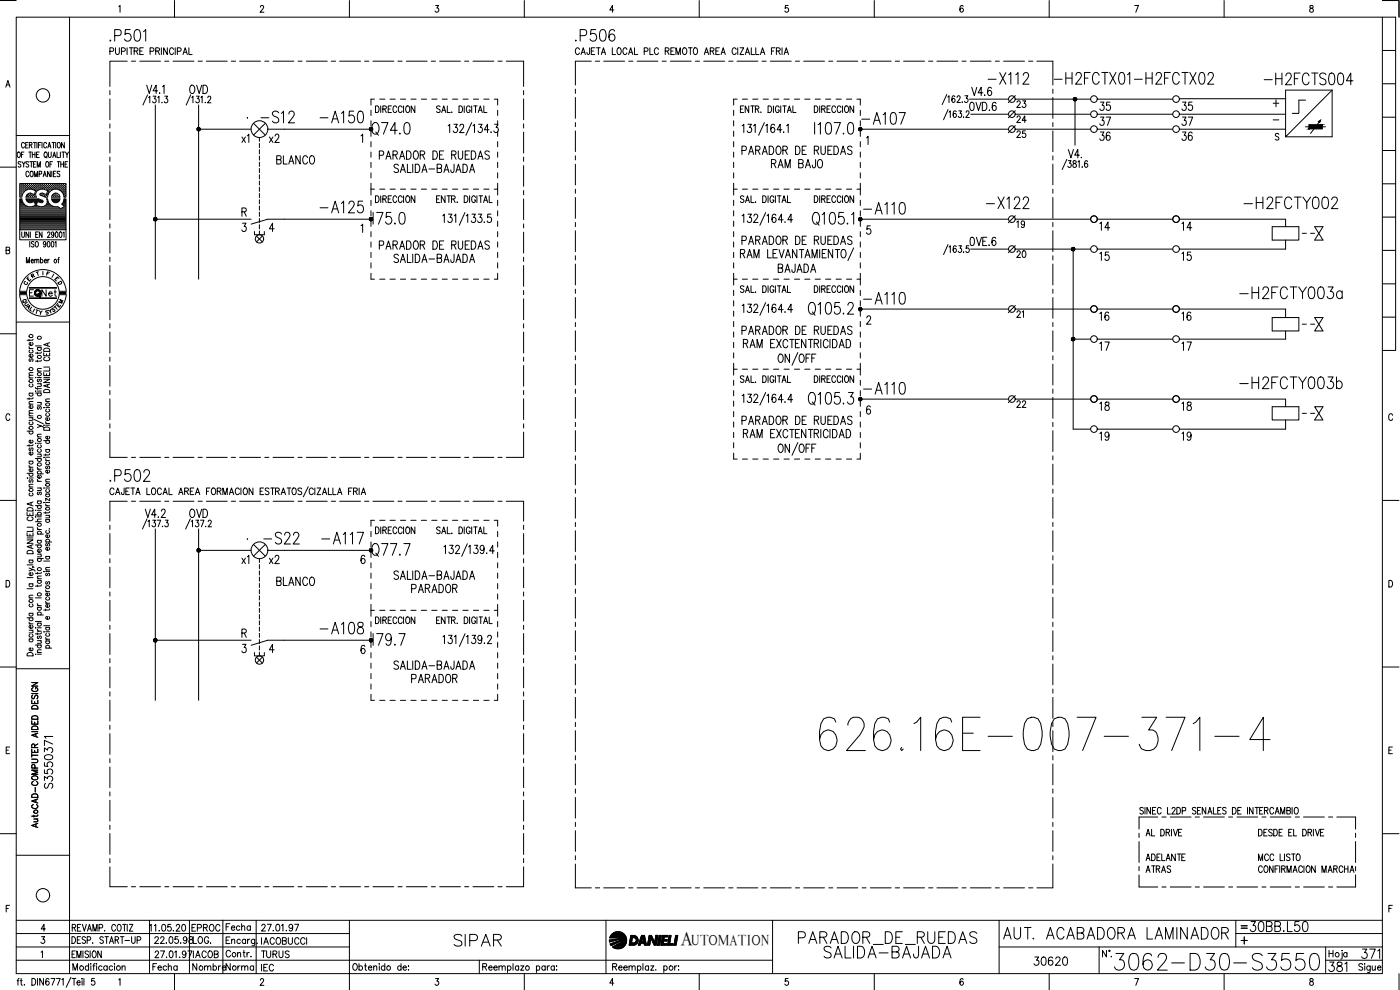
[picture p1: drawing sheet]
<svg xmlns="http://www.w3.org/2000/svg" width="420mm" height="297mm" viewBox="0 0 420 297" stroke-linecap="round" stroke-linejoin="round" font-family="sans-serif">
<defs><g id="words">
<text font-size="15" x="244.8" y="226.5">626.16E-007-371-4</text>
<text font-size="9.3" x="333.4" y="292.5">3062-D30-S3550</text>
<text font-size="7.5" x="238.5" y="284.7">PARADOR_DE_RUEDAS</text>
<g font-size="7.1">
<text x="295.3" y="26.5">-X112</text>
<text x="315" y="26.5">-H2FCTX01</text>
<text x="339.4" y="26.5">-H2FCTX02</text>
<text x="378.2" y="26.8">-H2FCTS004</text>
<text x="77.3" y="38.1">-S12</text>
<text x="94.9" y="38.1">-A150</text>
<text x="257.5" y="38.5">-A107</text>
<text x="94.9" y="65.3">-A125</text>
<text x="257.9" y="65.6">-A110</text>
<text x="294.9" y="63.9">-X122</text>
<text x="372.2" y="63.9">-H2FCTY002</text>
<text x="257.9" y="92.4">-A110</text>
<text x="257.9" y="119.6">-A110</text>
<text x="370.8" y="117.8">-H2FCTY003b</text>
<text x="31.7" y="145.7">.P502</text>
<text x="78" y="164.4">-S22</text>
<text x="95.2" y="164.4">-A117</text>
<text x="94.9" y="191.6">-A108</text>
<text x="135.1" y="285">SIPAR</text>
<text x="299.9" y="282.9">AUT. ACABADORA LAMINADOR</text>
<text x="246.2" y="288.6">SALIDA-BAJADA</text>
</g>
<g font-size="6.6">
<text x="31.7" y="13.4">.P501</text>
<text x="171.4" y="13.4">.P506</text>
<text x="370.8" y="90.7">-H2FCTY003a</text>
<text x="373.9" y="280.8">30BB.L50</text>
</g>
<g font-size="6.2">
<text x="328.8" y="106.5">17</text>
<text x="353.5" y="106.5">17</text>
<text x="328.8" y="124.5">18</text>
<text x="353.5" y="124.5">18</text>
<text x="397.6" y="292.8">381</text>
<text x="407.5" y="288.9">371</text>
</g>
<text font-size="5.9" x="204.3" y="283.6">A</text>
<g font-size="5.7">
<text x="55.7" y="29.3">OVD</text>
<text x="328.8" y="34.2">35</text>
<text x="353.5" y="34.2">35</text>
<text x="328.8" y="38.8">37</text>
<text x="353.5" y="38.8">37</text>
<text x="79.7" y="44.1">x2</text>
<text x="328.8" y="43.4">36</text>
<text x="353.5" y="43.4">36</text>
<text x="81.8" y="50.4">BLANCO</text>
<text x="112.5" y="49">PARADOR DE RUEDAS</text>
<text x="230.4" y="51.5">RAM BAJO</text>
<text x="319.3" y="48.7">V4.</text>
<text x="328.8" y="70.2">14</text>
<text x="353.5" y="70.2">14</text>
<text x="112.5" y="75.8">PARADOR DE RUEDAS</text>
<text x="232.5" y="82.9">BAJADA</text>
<text x="328.8" y="79.4">15</text>
<text x="353.5" y="79.4">15</text>
<text x="328.8" y="97.4">16</text>
<text x="353.5" y="97.4">16</text>
<text x="328.8" y="133.3">19</text>
<text x="353.5" y="133.3">19</text>
<text x="55.7" y="156.6">OVD</text>
<text x="79.7" y="170.4">x2</text>
<text x="81.8" y="176.7">BLANCO</text>
<text x="122.4" y="206">PARADOR</text>
<text x="16.6" y="237.8" transform="rotate(-90 16.6 237.8)">S3550371</text>
<text x="309" y="290.7">30620</text>
</g>
<g font-size="5.3">
<text x="303.7" y="33.5">23</text>
<text x="303.7" y="38.1">24</text>
<text x="75.5" y="44.1" transform="rotate(-90 75.5 44.1)">x1</text>
<text x="303.7" y="69.5">19</text>
<text x="303.7" y="123.5">22</text>
<text x="75.5" y="170.4" transform="rotate(-90 75.5 170.4)">x1</text>
<text x="66.7" y="280.5">Fecha</text>
<text x="56.8" y="292.5">Nombre</text>
<text x="66.7" y="292.5">Norma</text>
<text x="77.3" y="288.6">TURUS</text>
</g>
<g font-size="4.9">
<text x="303.7" y="42.3">25</text>
<text x="303.7" y="78.3">20</text>
<text x="11.3" y="90">Net</text>
<text x="303.7" y="96.3">21</text>
<text x="56.4" y="280.5">EPROC</text>
<text x="77.3" y="292.5">IEC</text>
</g>
<text font-size="4.4" x="207.6" y="283.6">UTOMATION</text>
<g font-size="4">
<text x="8.1" y="84.7">R</text>
<text x="15.2" y="85.4">E</text>
<text x="5.6" y="92.1">Q</text>
<text x="6.3" y="92.8">U</text>
<text x="6.7" y="93.8">A</text>
<text x="12.3" y="95.6">S</text>
<text x="16.2" y="92.1">M</text>
</g>
<g font-size="3.5">
<text x="6" y="86.4">C</text>
<text x="16.2" y="86.4">D</text>
<text x="14.8" y="93.8">T</text>
<text x="371.1" y="279.8">=</text>
</g>
<g font-size="2.6">
<text x="381" y="37">-</text>
<text x="73" y="163">.</text>
</g>
</g></defs>
<!-- layer: XR-FG100|CART -->
<g fill="none" stroke="#000" stroke-width=".3">
<path d="M0 .2h4.9M4.9 5.2h410v286.9h-410zM20.9 5.2v286.9M35.6 2l.4-.4v2.1M52.4 .2v5M78.1 2.1l.3-.5h.4l.3 .4-.2 .7-.8 1h1.1M104.9 .2v5M130.7 1.6h.9l-.5 .8a.62 .62 0 0 1 .5 .9 .62 .62 0 0 1-1 0M157.4 .2v5M184.2 3h-1.2l.8-1.4v2.1M209.8 .2v5M236.5 1.6h-.8l-.1 .9a.62 .62 0 0 1 .9 .1 .62 .62 0 0 1-.1 .9 .62 .62 0 0 1-.9-.2"/>
<path d="M262.4 .2v5M289.1 1.9l-.3-.3a1.12 1.12 0 0 0-.7 1 1.12 1.12 0 0 0 .6 1.1 .59 .59 0 0 0 .4-.9 .59 .59 0 0 0-.9-.1l-.1 .3M314.9 .2v5M340.5 1.6h1.2l-.8 2.1M367.4 .2v5M393.2 1.8v.5a.75 .75 0 0 1 .9 .4 .75 .75 0 0 1-.3 1 .66 .66 0 0 1-.8-.7 .66 .66 0 0 1 .9-.6l.2-.3-.1-.3zM414.9 .2h5v5M414.9 5.2h3.9v99.9h-3.9M414.9 15.1h3.9M1.7 26.1l.7-1.9 .6 1.9M1.9 25.5h.9M414.9 35.2h3.9"/>
<path d="M414.9 25.1h3.9M0 50.2h4.9M4.9 40.7h16M5.4 45.7l.1-.1a.86 .86 0 0 1 .6 .8 .86 .86 0 0 1-.6 .9 1.25 1.25 0 0 1-.1-1.6zM6 57h.1M6 56.3h.1M6 55.7h.1M6 57.6h.1M6 58.2h.1M6 58.9h.1M6 59.8h.4M6.2 57.3h.2"/>
<path d="M6.2 56.7h.2M6.2 56h.2M6.2 55.4h.2M6.2 57.9h.2M6.2 58.6h.2M6.3 48.7l-.3-.2-.5 .2v.4l.6 .2a.44 .44 0 0 1 .1 .7 .44 .44 0 0 1-.7 .1v-.2M6.3 55.3v.2M6.3 56v.1M6.3 56.6v.2M6.3 57.2v.2M6.3 57.9v.1M6.3 58.5v.2"/>
<path d="M6.4 46.4h.5M6.5 59.2h-.6v-4.1h13.9v4.1h-.6M6.5 59.7h-.6v9.2h13.9v-9.2h-.6l-.1 .7-.6 .9 .8 .7-1.1 .6a1.41 1.41 0 0 0-1.8-.6l-1.4-.7M6.5 57h.2M6.5 56.3h.2M6.5 55.7h.2M6.5 57.6h.2M6.5 58.2h.1M6.6 59.7l.7 1.6M6.6 48.5l.5 .8 .5-.8M6.6 55.6v.2M6.6 56.2v.2"/>
<path d="M6.6 56.9v.2M6.6 57.5v.2M6.6 58.2v.1M6.9 57.3h.1M6.9 56.7h.1M6.9 56h.1M6.9 55.4h.1M6.9 55.3v.2M6.9 56v.1M6.9 56.6v.2M6.9 57.2v.2M7.1 49.3v.9"/>
<path d="M7.2 57h.1M7.2 56.3h.1M7.2 55.7h.1M7.2 45.6h-.8v1.7M7.2 55.6v.2M7.2 56.2v.2M7.2 56.9v.2M7.3 43.1a.46 .46 0 0 0-.5-.3 .46 .46 0 0 0-.4 .5v.5a.46 .46 0 0 0 .4 .6 .46 .46 0 0 0 .5-.4M7.5 56.7h.2M7.5 56h.2M7.5 55.4h.2M7.6 55.3v.2"/>
<path d="M7.6 56v.1M7.6 56.6v.2M7.7 43.5h.5M7.8 57h.1M7.8 56.3h.2M7.8 55.7h.2M7.8 59.2h3.1M7.9 55.6v.2M7.9 56.2v.2M7.9 56.9h.1M7.9 59.8h3.7M8 58.9h.1"/>
<path d="M8.1 56.7h.2M8.1 56h.2M8.1 55.4h.2M8.1 58.6h.2M8.2 55.3v.2M8.2 56v.1M8.2 56.6v.2M8.2 58.5v.2M8.4 56.3h.2M8.4 55.7h.2M8.4 58.9h.2M8.5 42.7h-.8v1.7h.8"/>
<path d="M8.5 55.6v.2M8.5 56.2v.2M8.5 58.8v.2M8.6 58.2l-.1 .1M8.6 48.7l-.3-.2-.5 .2 .1 .4 .6 .3 .1 .5-.3 .3-.5-.3M8.6 45.6h.8M8.7 51.8a.46 .46 0 0 0-.6-.4 .46 .46 0 0 0-.3 .6v.4a.46 .46 0 0 0 .3 .6 .46 .46 0 0 0 .6-.4M8.8 56.7h.1M8.8 56h.1M8.8 55.4h.1M8.8 58.6h.1M8.8 43.5l.7-.1v-.6l-.7-.1v1.7"/>
<path d="M8.8 55.3v.2M8.8 56v.1M8.8 56.6v.1M8.8 58.5v.2M9 48.5h.8M9.1 56.3h.1M9.1 55.7h.1M9.1 58.2h.1M9.1 58.9h.1M9.1 45.6v1.7M9.1 55.6v.2M9.1 56.2v.2"/>
<path d="M9.1 58.2v.1M9.1 58.8v.2M9.2 51.4h.2a.86 .86 0 0 1 .6 .8 .86 .86 0 0 1-.6 .8 1.25 1.25 0 0 1-.2-1.6zM9.2 43.5l.4 .9M9.4 58h-.7l-.4 .3-.5 .8M9.4 56.7h.2M9.4 56h.2M9.4 55.4h.2M9.4 58.6h.2M9.4 48.5v1.7M9.5 55.3v.2M9.5 56v.1"/>
<path d="M9.5 56.6v.1M9.5 58.5v.2M9.7 56.3h.2M9.7 55.7h.2M9.7 58.9h.2M9.7 46.4h.8M9.7 45.6v1.7M9.7 56.9l1 .3-.4 1.2-.9-.3M9.8 56.8a2.54 2.54 0 0 0-3.2 2.3M9.8 55.6v.2M9.8 56.2v.2M9.8 58.3h.1"/>
<path d="M9.8 58.8v.2M10 56.7h.2M10 56h.2M10 55.4h.2M10 58.6h.2M10 49.3h.5M10 42.7h.9M10.1 55.3v.2M10.1 56v.1M10.1 56.6v.2M10.1 58.5v.2M10.3 53v-1.6l.5 1.6 .5-1.6v1.6"/>
<path d="M10.3 56.3h.2M10.3 55.7h.2M10.3 58.9h.2M10.4 57h.1M10.4 55.6v.2M10.4 56.2v.2M10.4 56.9v.1M10.4 58.8v.2M10.5 42.7v1.7M10.5 58.2h.1M10.5 45.6v1.7M10.7 56.7h.1"/>
<path d="M10.7 56h.1M10.7 55.4h.1M10.8 55.3v.2M10.8 56v.1M10.8 56.6v.2M10.8 48.5h-.8v1.7h.8M10.8 57.3h.1M11 57h.1M11 56.3h.1M11 55.7h.1M11 46.4h.5M11 55.6v.2"/>
<path d="M11 56.2v.2M11 56.9v.2M11.1 42.7v1.7M11.2 50.2v-1.7l.4 1.7 .5-1.7v1.7M11.3 56.7h.2M11.3 56h.2M11.3 55.4h.2M11.4 55.3v.2M11.4 56v.1M11.4 56.6v.2M11.6 43.5h.5M11.6 56.3h.2"/>
<path d="M11.6 55.7h.2M11.7 55.6v.2M11.7 56.2v.2M11.7 59.7h-3.9l.3 .7 .6 .4 1.6-.3 .3 1.1-.9 .4M11.7 59.8l1.2 .4v.4l-.3 .2M11.7 52.2l.7-.1v-.7h-.7v1.6M11.8 45.6h-.8v1.7h.8M11.9 56.7h.2M11.9 56h.2M11.9 55.4h.2M12 55.3v.2M12 56v.1"/>
<path d="M12 56.6v.2M12.2 58.1l-.2 .1 .1 .4 1.4 .5M12.2 56.3h.2M12.2 55.7h.2M12.2 58.2h.2M12.3 55.6v.2M12.3 56.2v.2M12.3 58.2v.1M12.4 42.7h-.8v1.7M12.6 56.7h.1M12.6 56h.1M12.6 55.4h.1"/>
<path d="M12.6 58.6h.1M12.6 42.7v1.7M12.7 55.3v.2M12.7 56v.1M12.7 56.6v.1M12.7 58.5v.2M12.9 56.3h.1M12.9 55.7h.1M12.9 58.2h.1M13 53l.4-1.6 .5 1.6M13 55.6v.2M13 56.2v.2"/>
<path d="M13 58.2v.1M13 58h-.8M13.1 52.5h.6M13.2 56.7h.2M13.2 56h.2M13.2 55.4h.2M13.2 58.6h.2M13.3 55.3v.2M13.3 56v.1M13.3 56.6v.2M13.3 58.5v.2M13.4 56.8a1.81 1.81 0 0 0-2 .3 1.81 1.81 0 0 0-.5 2"/>
<path d="M13.4 56.9l.9 .3-.4 1.2-.9-.3M13.5 45.7l.1-.1a.86 .86 0 0 1 .6 .8 .86 .86 0 0 1-.6 .9 1.13 1.13 0 0 1-.1-1.6zM13.5 56.3h.2M13.5 55.7h.2M13.5 58.9h.2M13.5 59.2h.7M13.6 55.6v.2M13.6 56.2v.2M13.6 58.8v.2M13.8 46.9l.3 .5M13.8 56.7h.2M13.8 56h.2"/>
<path d="M13.8 55.4h.2M13.8 58.6h.2M13.9 48.5h.2a.86 .86 0 0 1 .6 .8 .86 .86 0 0 1-.6 .9 1.25 1.25 0 0 1-.2-1.7zM13.9 55.3v.2M13.9 56v.1M13.9 56.6v.2M13.9 58.5v.2M14 43.1a.44 .44 0 0 0-.6-.4 .44 .44 0 0 0-.3 .6v.5a.45 .45 0 0 0 .3 .6 .45 .45 0 0 0 .6-.4M14.1 57h.2M14.1 56.3h.2M14.1 55.7h.2M14.1 58.2h.2"/>
<path d="M14.1 58.9h.1M14.2 55.6v.2M14.2 56.2v.2M14.2 56.9v.2M14.2 58.2v.1M14.3 57.6h.1M14.4 44.4l.4-1.7 .5 1.7M14.4 58.4a2.46 2.46 0 0 1 2.7-1.7 2.46 2.46 0 0 1 2.1 2.4M14.5 58.4l-.2 .7M14.5 57.3h.1M14.5 56.7h.1M14.5 56h.1"/>
<path d="M14.5 55.4h.1M14.5 45.6l.1 1.4 .3 .3 .5-.5v-1.2M14.5 43.8h.6M14.6 57.9h-.1M14.6 55.3v.2M14.6 56v.1M14.6 56.6v.2M14.6 57.2v.2M14.8 57h.1M14.8 56.3h.1M14.8 55.7h.1M14.9 55.6v.2"/>
<path d="M14.9 56.2v.2M14.9 56.9v.2M15 49.3h.5M15.1 51.4v1.6l-.8-1.6v1.6M15.1 56.7h.2M15.1 56h.2M15.1 55.4h.2M15.2 55.3v.2M15.2 56v.1M15.2 56.6v.2M15.4 56.3h.2M15.4 55.7h.2"/>
<path d="M15.5 59.2h2.5M15.5 59.7h2.5M15.5 56.9l-.1 .1M15.5 55.6v.2M15.5 56.2v.2M15.5 59.7l.1 .3M15.5 51.4v1.6M15.5 60a1.26 1.26 0 0 0 1.2 .8 1.26 1.26 0 0 0 1.2-.8M15.5 58.8a1.24 1.24 0 0 1 1.2-.9 1.24 1.24 0 0 1 1.2 .9M15.6 58.8l-.1 .3M15.6 59.8h2.2M15.6 42.7h.9"/>
<path d="M15.7 48.5h-.7v1.7M15.7 56.7h.2M15.7 56h.2M15.7 55.4h.2M15.8 47.3l.5-1.7 .5 1.7M15.8 55.3v.2M15.8 56v.1M15.8 56.6v.2M15.9 58.6l-.1 .1M16 46.7h.6M16 56.3h.2M16 55.7h.2"/>
<path d="M16 58.9h.2M16 52.1h.5M16 42.7v1.7M16.1 55.6v.2M16.1 56.2v.2M16.1 58.3h.1M16.1 58.8v.2M16.2 58.2h.1M16.4 56.7h.2M16.4 56h.2M16.4 55.4h.2M16.4 58.6h.2"/>
<path d="M16.5 55.3v.2M16.5 56v.1M16.5 56.6v.1M16.5 58.5v.2M16.7 56.3h.1M16.7 55.7h.1M16.7 58.2h.1M16.7 58.9h.1M16.7 42.7v1.7M16.8 55.6v.2M16.8 56.2v.2M16.8 58.2v.1"/>
<path d="M16.8 58.8v.2M16.8 51.4h-.8v1.6h.8M17 56.7h.2M17 56h.2M17 55.4h.2M17 58.6h.2M17.1 45.6v1.7h.7M17.1 55.3v.2M17.1 56v.1M17.1 56.6v.1M17.1 58.5v.2M17.2 48.5h.8"/>
<path d="M17.3 56.3h.2M17.3 55.7h.2M17.3 58.9h.2M17.4 42.8l.1-.1a.86 .86 0 0 1 .7 .9 .86 .86 0 0 1-.7 .8 1.25 1.25 0 0 1-.1-1.6zM17.4 55.6v.2M17.4 56.2v.2M17.4 58.8v.2M17.6 48.5v1.7M17.7 56.7h.1M17.7 56h.1M17.7 55.4h.1M17.7 55.3v.2"/>
<path d="M17.7 56v.1M17.7 56.6v.2M17.9 58.8l.1 .3M17.9 51.6l-.2-.2-.6 .2 .1 .3 .7 .4v.6l-.5 .1-.3-.2M17.9 57h.2M17.9 56.3h.2M17.9 55.7h.2M18 59.7l-.1 .3M18 55.6v.2M18 56.2v.2M18 56.9v.2M18.1 45.6v1.7"/>
<path d="M18.2 49.3h.8M18.2 48.5v1.7M18.3 56.7h.2M18.3 56h.2M18.3 55.4h.2M18.4 57.3h.1M18.4 55.3v.2M18.4 56v.1M18.4 56.6v.2M18.4 57.2v.1M18.6 57h.2M18.6 56.3h.2"/>
<path d="M18.6 55.7h.2M18.6 45.6h.8M18.7 57.5l.1 .1M18.7 55.6v.2M18.7 56.2v.2M18.7 56.9v.2M18.9 57.3h.2M18.9 56.7h.2M18.9 56h.2M18.9 55.4h.2M18.9 57.9h.2M19 45.6v1.7"/>
<path d="M19 55.3v.2M19 56v.1M19 56.6v.2M19 57.2v.2M19 57.9v.1M19 48.5v1.7M19.2 57h.2M19.2 56.3h.2M19.2 55.7h.2M19.2 57.6h.2M19.2 58.2h.2M19.3 58.9h.1"/>
<path d="M19.3 42.7v1.7l-.8-1.7v1.7M19.3 55.6v.2M19.3 56.2v.2M19.3 56.9v.2M19.3 57.5v.2M19.3 58.2v.1M19.3 58.8v.2M19.3 59.8h.4M19.5 49.3h.5M19.6 57.3h.1M19.6 56.7h.1M19.6 56h.1"/>
<path d="M19.6 55.4h.1M19.6 57.9h.1M19.6 58.6h.1M19.6 45.6l.5 .8 .5-.8M19.6 55.3v.2M19.6 56v.1M19.6 56.6v.2M19.6 57.2v.2M19.6 57.9v.1M19.6 58.5v.2M20.1 46.4v.9M20.3 48.5h-.8v1.7h.8"/>
<path d="M414.9 55.1h3.9M414.9 45.2h3.9M1.8 75.1l1-.1v-.8h-1v1.9h1l.1-.6-.4-.4M5.9 68.9v3.1h13.9v-3.1M6 64.6h13.7M6 64.3h13.7M6 64h13.7M6 63.7h13.7M6 63.3h13.7M6 63h13.7M6 62.7h12.1M6 62.4h11.7"/>
<path d="M6 62h2.3M6 61.8h1.6M6 61.4h1.2M6 61.1h1M6 60.8h.8M6 60.5h.6M6 60.1h.5M6 64.9h13.7M6 65.2h13.7M6 65.6h13.7M6 65.9h13.7M6 66.2h13.7"/>
<path d="M6 66.5h13.7M6 66.8h13.7M6 67.1h13.7M6 67.5h13.7M6 67.8h13.7M6 68.1h13.7M6 68.4h13.7M6 68.7h13.7M6.5 69.6l.1 1.4 .3 .2 .4-.2v-1.4M7.3 61.3a2.42 2.42 0 0 0 2.5 .6M7.9 78.9v-1.7l.5 1.7 .4-1.7v1.7M8 60.1h4.5"/>
<path d="M8.3 60.5h1.7M8.6 69.6v1.6l-.8-1.6v1.6M8.9 72.5v1.6M9.1 69.6v1.6M9.4 78.3h.6v-.3a.5 .5 0 0 0-.7 .3 .5 .5 0 0 0 .5 .6l.2-.3M9.7 62h2.1M10.2 72.7a.41 .41 0 0 0-.6-.2 .41 .41 0 0 0-.1 .6l.5 .2a.43 .43 0 0 1 .1 .7 .43 .43 0 0 1-.7-.1M10.4 78.1l.3-.3 .3 .1v1M10.4 77.8v1.1M10.4 60.5h.7M10.5 60.8h.5M10.6 61.1h.4"/>
<path d="M10.6 61.8h.3M10.7 61.4h.2M10.7 70.3h.5M10.8 72.5h.1a.86 .86 0 0 1 .6 .8 .86 .86 0 0 1-.6 .8 1.2 1.2 0 0 1-.1-1.6zM11 78.1l.3-.3 .3 .1 .1 1M11.5 69.6h-.8v1.6h.8M11.6 60.5h1.3M12.1 78a.49 .49 0 0 1 .9 .3 .49 .49 0 0 1-.6 .6l-.3-.3M12.1 60.8l-.9-.3-.3 1.1 1.8 .4M12.1 77.2v1.7M12.2 60.8h.4M12.6 69.6v1.6l-.8-1.6v1.6"/>
<path d="M13.2 62h2.8M13.3 78.3h.7l-.1-.3a.46 .46 0 0 0-.6 .4 .46 .46 0 0 0 .6 .4l.1-.2M13.7 61.8h1.6M13.8 73a.4 .4 0 0 1-.5 .5 .4 .4 0 0 1-.3-.6l.3-.4a.95 .95 0 0 1 0 1.6l-.3-.2M14 61.4h.9M14.1 61.1h.5M14.3 70l.1-.3a.44 .44 0 0 1 .6 .1 .44 .44 0 0 1-.2 .6l-.6 .8h.9M14.3 60.8h.2M14.3 60.5h.1M14.4 72.5h.1a.95 .95 0 0 1 0 1.6l-.3-.7zM14.4 77.8v1.1M14.4 60.4l.5 .9"/>
<path d="M14.5 60.4l-.3-.7h-.2a1.59 1.59 0 0 1-1.3 2.3M14.8 77.8l-.4 .5M15.5 72.5h.2a.95 .95 0 0 1 0 1.6l-.3-.7zM15.7 60.1h2M16 60.5h1.4M16.2 70.1a.4 .4 0 0 1-.5 .5 .4 .4 0 0 1-.3-.6l.3-.4a.95 .95 0 0 1 0 1.6l-.2-.2M16.5 72.8l.3-.3v1.6M16.8 69.7l.1-.1a.95 .95 0 0 1 0 1.6l-.3-.7zM17.4 77.8h.4M17.8 77.2l-.3 .3v1.4M17.9 69.7l.2-.1a.95 .95 0 0 1 0 1.6l-.3-.7zM18.3 62.7h1.4"/>
<path d="M18.8 61.1h.9M18.8 62.4h.9M18.8 61.4h.9M18.9 69.9l.3-.3v1.6M19 60.8h.7M19.1 61.8h.6M19.1 60.5h.6M19.2 60.1h.5M19.4 62h.3M414.9 75.1h3.9M414.9 65.1h3.9M4.9 96.6h16"/>
<path d="M5.9 88.4a7 7 0 0 0 7 6.5 7 7 0 0 0 7-6.5M5.9 87.4a7 7 0 0 1 7-6.5 7 7 0 0 1 7 6.5M8 88.4a4.9 4.9 0 0 0 4.9 4.4 4.9 4.9 0 0 0 4.9-4.4M8 87.4a4.9 4.9 0 0 1 4.9-4.4 4.9 4.9 0 0 1 4.9 4.4M8.8 89.4h8.1M8.8 89.6h8.1M8.8 86.4h8.1M8.8 86.3h8.1M8.9 89.5h7.9M8.9 86.3h7.9M10.1 86.9h-1.3v1.9M10.8 92.9l.7 .3"/>
<path d="M12.9 81.4v1.1M414.9 95.2h3.9M414.9 85.2h3.9M0 100.1h4.9M8.7 104l.1 .4 .4 .2M8.7 101.8v.5M8.7 119.4v.5M8.7 118h1.2M8.7 113.4h1.2M8.7 104.6h1.2M9 118a.51 .51 0 0 0-.1 .7 .51 .51 0 0 0 .8 0 .51 .51 0 0 0 0-.7M9 115.2a.51 .51 0 0 0-.1 .8 .51 .51 0 0 0 .8 0 .51 .51 0 0 0 0-.8"/>
<path d="M9 107.6l-.3 .3 .1 .5h.3l.3-.7 .3-.1 .2 .3-.2 .5M9 105a.51 .51 0 0 0-.1 .8 .51 .51 0 0 0 .8 0 .51 .51 0 0 0 0-.8M9.7 106.3a.5 .5 0 0 1 0 .8 .5 .5 0 0 1-.7 0 .5 .5 0 0 1 .1-.8h.1v.9M9.7 102.8a.5 .5 0 0 1 0 .7 .5 .5 0 0 1-.7 0 .5 .5 0 0 1-.1-.6l.3-.1v.8M9.9 119.3l-.3 .4h-1.5M9.9 112.6l-1.1 .1-.1 .3 .4 .4M9.9 111.8l-1.1 .1-.1 .4 .4 .3M9.9 101.8l-.1 .3h-1.7M10.6 117.3h.2zM10.6 116.2l.4 .4h1.4M10.6 117.9h1.8M10.6 103.8h1.8"/>
<path d="M10.7 113.3h.1M11.2 105.7v.5M11.2 108.1v.5M11.2 116.3v.5M11.2 117.3h1.2M11.2 115.1h1.2M11.2 113.3h1.2M11.2 111.4h1.2M11.2 104.3h1.2M11.5 117.9a.49 .49 0 0 0 0 .7 .49 .49 0 0 0 .7 0 .49 .49 0 0 0-.1-.7M11.5 113.8l-.3 .3 .3 .5 .4-.8h.4l.1 .5-.3 .3M11.5 104.3a.51 .51 0 0 0-.1 .7 .51 .51 0 0 0 .8 0 .51 .51 0 0 0-.1-.7"/>
<path d="M12.1 115.1l.3 .4-.1 .4h-1.1M12.4 110.6h-1.1l-.1 .4 .4 .4M12.4 108l-.1 .3-1.7 .1M12.4 105.6l-.1 .3h-1.7M13.1 113.8h1.8l-1.8 1h1.8M13.1 111.7v1h1.8v-1M13.1 105.9v.9h1.8v-.9M13.1 113.2h1.8M13.1 110.1h1.8M13.2 117.1a.98 .98 0 0 1 1.1-.2 .98 .98 0 0 1 .6 .9h-1.8zM13.2 104.7a.98 .98 0 0 1 1.1-.2 .98 .98 0 0 1 .6 .9h-1.8zM13.5 107.2a.54 .54 0 0 0-.4 .6 .54 .54 0 0 0 .7 .4h.4a.54 .54 0 0 0 .7-.4 .54 .54 0 0 0-.4-.6"/>
<path d="M14 106.2v.6M14 112.1v.6M14.3 103v.7M14.3 115.4v.7M14.9 119.7l-1.1 .1-.1 .3 .4 .4M14.9 115.2l-1.8 .6 1.8 .5M14.9 110.5v.8h-1.8M14.9 102.8l-1.8 .6 1.8 .6M3 124.6a.61 .61 0 0 0-.8-.4 .61 .61 0 0 0-.4 .7v.5a.61 .61 0 0 0 .4 .7 .61 .61 0 0 0 .8-.4M8.1 129.4h1.8M8.7 139.6l.1 .4 .4 .2M8.7 138.4h1.2"/>
<path d="M8.7 133.4v.5M8.7 125.3h1.2M8.7 124.8h1.2M8.7 121.3h1.2M9 138.4a.51 .51 0 0 0-.1 .7 .51 .51 0 0 0 .8 0 .51 .51 0 0 0 0-.7M9 134.4l-.3 .3 .3 .5 .4-.8h.4l.1 .5-.2 .3M9 129.4a.51 .51 0 0 0-.1 .7 .51 .51 0 0 0 .8 0 .51 .51 0 0 0 0-.7M9 126.6l-.2 .1a.52 .52 0 0 0 .5 .8 .52 .52 0 0 0 .4-.9M9.6 125.3l.3 .4-.1 .4h-1.1M9.7 135.6a.5 .5 0 0 1 0 .8 .5 .5 0 0 1-.7 0 .5 .5 0 0 1 .1-.8h.1v.9M9.7 132.1a.51 .51 0 0 1 0 .7 .51 .51 0 0 1-.7 0 .51 .51 0 0 1-.1-.7h.3v.8M9.7 121.7a.5 .5 0 0 1 0 .7 .5 .5 0 0 1-.7 0 .5 .5 0 0 1 .1-.7h.1v.9"/>
<path d="M9.9 133.4l-.3 .3h-1.5M9.9 124h-1.1l-.1 .4 .4 .4M9.9 123.2h-1.1l-.1 .4 .4 .4M9.9 120.5l-1.1 .1-.1 .3 .4 .4M10.2 125.8l2.8 1.4M10.6 137.6h1.8M10.7 132.9v.2zM11.2 127.4l1.2 .4-1.2 .5M11.2 136.3h1.2M11.2 133h1.2M11.2 131.1h1.2M11.2 120.8h1.2"/>
<path d="M11.5 137.6a.51 .51 0 0 0-.1 .7 .51 .51 0 0 0 .8 0 .51 .51 0 0 0-.1-.7M11.5 134.8a.51 .51 0 0 0-.1 .8 .51 .51 0 0 0 .8 0 .51 .51 0 0 0-.1-.8M11.5 133.5a.51 .51 0 0 0-.1 .7 .51 .51 0 0 0 .8 0 .51 .51 0 0 0-.1-.7M11.5 122l-.3 .3 .3 .5 .4-.7h.4l.1 .4-.3 .3M12.1 136.3l.3 .3-.1 .4-1.1 .1M12.1 120.8l.3 .3-.1 .4-1.1 .1M12.4 130.3l-1.1 .1-.1 .4 .4 .3M12.4 127.8l.5 .2 .1 .3M13.1 137.2h.2zM13.1 122.3h.2zM13.1 132.2h1.8M13.2 128.4a.96 .96 0 0 1 1.1-.2 .96 .96 0 0 1 .6 .9h-1.8z"/>
<path d="M13.2 127.6h.1M13.7 137.6l.1 .4 .4 .2M13.7 126.5l.1 .4 .4 .2M13.7 136.2v.5M13.7 138.2h1.2M13.7 137.2h1.2M13.7 134.9h1.2M13.7 127.6h1.2M13.7 127.1h1.2M13.7 122.3h1.2M13.7 120.5h1.2M14 139.9l-.3 .3 .1 .4h.3l.3-.7h.2l.3 .3-.3 .5"/>
<path d="M14 138.6a.49 .49 0 0 0 0 .7 .49 .49 0 0 0 .7 0 .49 .49 0 0 0-.1-.7M14 134.9a.49 .49 0 0 0 0 .7 .49 .49 0 0 0 .7 0 .49 .49 0 0 0-.1-.7M14 132.2a.49 .49 0 0 0 0 .7 .49 .49 0 0 0 .7 0 .49 .49 0 0 0-.1-.7M14 124.1l-.2 .1a.52 .52 0 0 0 .5 .7 .52 .52 0 0 0 .3-.8M14 122.8l-.2 .1a.52 .52 0 0 0 .5 .8 .52 .52 0 0 0 .3-.9M14.6 130.9l.2 .1a.52 .52 0 0 1-.5 .7 .52 .52 0 0 1-.4-.7l.3-.1v.8M14.6 125.3l.2 .2a.53 .53 0 0 1-.5 .7 .53 .53 0 0 1-.4-.8l.3-.1v.9M14.9 136.1l-.3 .4h-1.5M418 124.6a.61 .61 0 0 0-.8-.4 .61 .61 0 0 0-.4 .7v.5a.61 .61 0 0 0 .4 .7 .61 .61 0 0 0 .8-.4M0 150.1h4.9M8.1 159.9v.9h1.8v-.9M8.1 153.7v1h1.8v-1"/>
<path d="M8.1 143.4h.2zM8.1 158.2h1.8M8.1 142h1.8M8.2 152.6a.96 .96 0 0 1 1.1-.3 .96 .96 0 0 1 .6 1h-1.8zM8.6 155.1a.56 .56 0 0 0-.5 .7 .56 .56 0 0 0 .7 .4h.4a.56 .56 0 0 0 .7-.4 .56 .56 0 0 0-.4-.7M8.7 146.1h1.2M8.7 143.4h1.2M8.7 140.2h1.2M9 147.9a.49 .49 0 0 0 0 .7 .49 .49 0 0 0 .7 0 .49 .49 0 0 0 0-.7M9 143.9l-.3 .3 .3 .5 .4-.7h.4l.1 .4-.2 .3M9 142a.51 .51 0 0 0-.1 .8 .51 .51 0 0 0 .8 0 .51 .51 0 0 0 0-.8M9 154.1v.6"/>
<path d="M9.3 150.9v.7M9.7 140.7a.51 .51 0 0 1 0 .7 .51 .51 0 0 1-.7 0 .51 .51 0 0 1-.1-.7h.3v.8M9.9 158.6v.9h-1.8M9.9 150.6l-1.8 .6 1.8 .6M9.9 145.3l-1.1 .1-.1 .3 .4 .4M10.6 155.1h.2zM10.6 156.5h1.8M10.6 154.5h1.8M10.6 151.7h1.8M10.7 153v.2zM11.2 158.3l.1 .4 .4 .2M11.2 143.8l.1 .4 .4 .2"/>
<path d="M11.2 140.2l.1 .4 .4 .2M11.2 146.4h1.2M11.2 158.9h1.2M11.2 155.1h1.2M11.2 153.1h1.2M11.2 150.3h1.2M11.2 144.4h1.2M11.2 142.2h1.8M11.2 140.8h1.2M11.5 154.5a.49 .49 0 0 1 0-.7 .49 .49 0 0 1 .7 0 .49 .49 0 0 1-.1 .7M11.5 151.7a.51 .51 0 0 0-.1 .7 .51 .51 0 0 0 .8 0 .51 .51 0 0 0-.1-.7M11.5 150.3a.51 .51 0 0 0-.1 .7 .51 .51 0 0 0 .8 0 .51 .51 0 0 0-.1-.7"/>
<path d="M11.5 147.6l-.3 .3 .1 .5h.3l.3-.7 .2-.1 .3 .3-.3 .5M11.5 142.2a.51 .51 0 0 1-.1-.8 .51 .51 0 0 1 .8 0 .51 .51 0 0 1-.1 .8M12.1 146.4l.3 .4-.1 .3-1.1 .1M12.1 142.6a.5 .5 0 0 1 .1 .7 .5 .5 0 0 1-.7 0 .5 .5 0 0 1 .1-.7h.1v.9M12.4 155.7l-1.1 .1-.1 .4 .4 .3M13.1 146.4h.2zM13.2 150.8h.1M13.7 151.2l.1 .3 .4 .3M13.7 153.6v.5M13.7 155.9h1.2M13.7 154.6h1.2M13.7 151.8h1.2"/>
<path d="M13.7 150.8h1.2M13.7 148.2h1.2M13.7 146.4h1.2M13.7 144.6h1.2M14 159.2l-.2 .1a.52 .52 0 0 0 .5 .8 .52 .52 0 0 0 .3-.9M14 155.9l-.2 .1a.52 .52 0 0 0 .5 .8 .52 .52 0 0 0 .3-.9M14 148.2l-.2 .2a.52 .52 0 0 0 .5 .7 .52 .52 0 0 0 .3-.9M14 146.9a.49 .49 0 0 0 0 .7 .49 .49 0 0 0 .7 0 .49 .49 0 0 0-.1-.7M14.6 154.6l.3 .4-.1 .3-1.1 .1M14.6 141.1l.2 .1a.53 .53 0 0 1-.5 .7 .53 .53 0 0 1-.4-.8h.3v.8M14.8 158.7h-.1M14.9 153.5l-.3 .4h-1.5"/>
<path d="M14.9 149.5v.8l-1.2-.8v.8M14.9 143.8l-1.1 .1-.1 .3 .4 .4M414.9 150.1h5M1.8 174.1a1 1 0 0 1 1.1 1 1 1 0 0 1-1.1 1zM8.1 162h1.8l-1.8 1h1.8M8.1 176.6h1.8M8.1 173.3h1.8M8.1 169.5h1.8M8.1 161.4h1.8M8.2 165.4a.96 .96 0 0 1 1.1-.2 .96 .96 0 0 1 .6 .9h-1.8zM8.7 170.4l1.2 .5-1.2 .4M8.7 179.4h1.2"/>
<path d="M8.7 175.2h1.2M8.7 168h1.2M9 175.2a.51 .51 0 0 0-.1 .7 .51 .51 0 0 0 .8 0 .51 .51 0 0 0 0-.7M9 168a.49 .49 0 0 0 0 .8 .49 .49 0 0 0 .7 0 .49 .49 0 0 0 0-.8M9 160.3v.5M9.3 163.6v.8M9.7 171.8a.5 .5 0 0 1 0 .8 .5 .5 0 0 1-.7 0 .5 .5 0 0 1 .1-.8h.1v.9M9.8 170.1l.4 .1M9.9 178.6l-1.1 .1-.1 .4 .4 .3M9.9 170.9l.5 .2 .1 .3M9.9 163.4l-1.8 .6 1.8 .6M10.6 179.4h1.8"/>
<path d="M10.6 163.5h1.8M11.2 171.7v.5M11.2 175.5v.6M11.2 174.1h1.2M11.2 173.6h1.2M11.2 167.6h1.8M11.2 166.3h1.2M11.2 162.1h1.2M11.2 160.3h1.8M11.5 174.1a.51 .51 0 0 0-.1 .8 .51 .51 0 0 0 .8 0 .51 .51 0 0 0-.1-.8M11.5 167.6a.51 .51 0 0 0-.1 .7 .51 .51 0 0 0 .8 0 .51 .51 0 0 0-.1-.7M11.5 163.5a.51 .51 0 0 0-.1 .8 .51 .51 0 0 0 .8 0 .51 .51 0 0 0-.1-.8"/>
<path d="M11.5 162.1a.51 .51 0 0 0-.1 .8 .51 .51 0 0 0 .8 0 .51 .51 0 0 0-.1-.8M11.5 160.3a.51 .51 0 0 1-.1-.8 .51 .51 0 0 1 .8 0 .51 .51 0 0 1-.1 .8M12.1 166.3l.3 .4-.1 .3-1.1 .1M12.1 164.8a.5 .5 0 0 1 .1 .8 .5 .5 0 0 1-.7 0 .5 .5 0 0 1 .1-.8h.1v.9M12.4 175.5l-.3 .3h-1.5M12.4 172.8l-1.1 .1-.1 .4 .4 .3M12.4 171.7l-.1 .3h-1.7M13.1 171.5h.2zM13.1 168.3h1.8M13.7 177l.1 .3 .4 .2M13.7 177.5h1.2M13.7 171.5h1.2"/>
<path d="M13.7 171h1.2M13.7 166.9h1.2M13.7 162.6h1.8M14 179.2l-.2 .2a.52 .52 0 0 0 .5 .7 .52 .52 0 0 0 .3-.9M14 174.5l-.3 .3 .3 .5 .4-.7h.4l.1 .4-.3 .3M14 172l-.3 .3 .1 .4h.3l.3-.6 .2-.1 .3 .3-.3 .4M14 166.9a.55 .55 0 0 0 .2 1 .55 .55 0 0 0 .7-.7l-.3-.3M14 163.1l-.3 .3 .1 .4h.3l.3-.7h.2l.3 .3-.3 .4M14 162.6l-.2-.1a.52 .52 0 0 1 .5-.7 .52 .52 0 0 1 .3 .8M14.6 178l.2 .1a.52 .52 0 0 1-.5 .7 .52 .52 0 0 1-.4-.8h.3v.8M14.6 164.2a.5 .5 0 0 1 .1 .7 .5 .5 0 0 1-.7 .1 .5 .5 0 0 1-.1-.7l.3-.1v.9M14.6 160.5l.2 .1a.53 .53 0 0 1-.5 .7 .53 .53 0 0 1-.4-.8h.3v.8"/>
<path d="M14.9 170.3h-1.1l-.1 .3 .4 .4M416.8 174.1a1 1 0 0 1 1.1 1 1 1 0 0 1-1.1 1zM8.1 185.4h1.8M8.2 196.1a.96 .96 0 0 1 1.1-.3 .96 .96 0 0 1 .6 1h-1.8zM8.7 186.6l.1 .4 .4 .2M8.7 191.7h1.2M8.7 189.1h1.2M8.7 187.2h1.2M8.7 184h1.2M9 191.7a.51 .51 0 0 0-.1 .8 .51 .51 0 0 0 .8 0 .51 .51 0 0 0 0-.8M9 190.3a.51 .51 0 0 0-.1 .8 .51 .51 0 0 0 .8 0 .51 .51 0 0 0 0-.8M9 185.4a.51 .51 0 0 0-.1 .7 .51 .51 0 0 0 .8 0 .51 .51 0 0 0 0-.7"/>
<path d="M9 184l-.2 .1a.52 .52 0 0 0 .5 .8 .52 .52 0 0 0 .4-.9M9 181.2a.51 .51 0 0 0-.1 .8 .51 .51 0 0 0 .8 0 .51 .51 0 0 0 0-.8M9.6 189.1l.3 .4-.1 .3-1.1 .1M9.7 194.4a.51 .51 0 0 1 0 .7 .51 .51 0 0 1-.7 .1 .51 .51 0 0 1-.1-.7l.3-.1v.9M9.7 187.6a.51 .51 0 0 1 0 .7 .51 .51 0 0 1-.7 .1 .51 .51 0 0 1-.1-.7l.3-.1v.9M10.6 196.3h.2zM10.6 193.5h1.8M10.6 186.5h1.8M10.7 188.4h.1M11.2 188.8l.1 .4 .4 .2M11.2 181.1l.1 .4 .4 .2M11.2 189.9v.5"/>
<path d="M11.2 196.3h1.2M11.2 195.8h1.2M11.2 192.2h1.2M11.2 189.4h1.2M11.2 188.4h1.2M11.2 187h1.2M11.2 184.5h1.8M11.2 182.2h1.2M11.2 181.7h1.2M11.5 193.5a.51 .51 0 0 0-.1 .8 .51 .51 0 0 0 .8 0 .51 .51 0 0 0-.1-.8M11.5 190.8l-.3 .3 .1 .4h.3l.3-.6 .2-.1 .3 .3-.3 .5M11.5 187a.51 .51 0 0 0-.1 .7 .51 .51 0 0 0 .8 0 .51 .51 0 0 0-.1-.7"/>
<path d="M11.5 184.5a.51 .51 0 0 1-.1-.7 .51 .51 0 0 1 .8 0 .51 .51 0 0 1-.1 .7M11.5 182.2a.51 .51 0 0 0-.1 .8 .51 .51 0 0 0 .8 0 .51 .51 0 0 0-.1-.8M12.1 192.2l.3 .4-.1 .3-1.1 .1M12.4 195l-1.1 .1-.1 .3 .4 .4M12.4 189.8l-.3 .4h-1.5M13.1 187.7h1.8M13.2 189.5v.1zM13.7 191.2l.1 .4 .4 .2M13.7 180.4l.1 .4 .4 .2M13.7 194.5h1.8M13.7 192.3h1.2M13.7 191.8h1.2"/>
<path d="M13.7 189.6h1.2M13.7 188.2h1.2M13.7 182.7v.5M13.7 181h1.2M14 194.5l-.2-.2a.52 .52 0 0 1 .5-.7 .52 .52 0 0 1 .3 .9M14 192.3l-.2 .1a.52 .52 0 0 0 .5 .8 .52 .52 0 0 0 .3-.9M14 190.1l-.2 .1a.52 .52 0 0 0 .5 .7 .52 .52 0 0 0 .3-.8M14 188.2a.55 .55 0 0 0 .2 1 .55 .55 0 0 0 .7-.7l-.3-.3M14.6 185l.2 .1a.52 .52 0 0 1-.5 .7 .52 .52 0 0 1-.4-.7l.3-.1v.8M14.6 181.4a.5 .5 0 0 1 .1 .7 .5 .5 0 0 1-.7 0 .5 .5 0 0 1-.1-.6l.3-.1v.8M14.9 182.7l-.3 .3h-1.5M0 200.1h4.9"/>
<path d="M4.9 200.6h16M9.5 216.3v1h1.8v-1M9.5 210.1v1h1.8v-1M9.5 204.8h1.8l-1.8 1.1h1.8M9.5 219.5h1.8M9.5 208.1h1.8M9.6 218.1a.99 .99 0 0 1 1.2-.2 .99 .99 0 0 1 .5 1h-1.8zM9.6 215a.99 .99 0 0 1 1.2-.2 .99 .99 0 0 1 .5 1h-1.8zM9.6 211.9a.99 .99 0 0 1 1.2-.2 .99 .99 0 0 1 .5 1h-1.8zM9.8 208.6l-.3 .3 .1 .6 .6 .1 .4-.9 .5-.1 .2 .3-.2 .8M10 206.3a.59 .59 0 0 0-.5 .7 .59 .59 0 0 0 .7 .5h.5a.58 .58 0 0 0 .7-.6 .58 .58 0 0 0-.7-.6v.4M10.4 210.5v.6"/>
<path d="M10.4 216.6v.7M11.3 220l-1.8 .6 1.8 .6M414.9 200.1h5M1.9 225.1h.6M2.9 224.1h-1v2h1M9.5 227.8h1.3l.5 .4v.4l-.5 .2h-1.3M9.5 224.8v.9h1.8M9.5 226.6h1.8M9.5 226.1v1M9.6 238.5a.99 .99 0 0 1 1.2-.3 .99 .99 0 0 1 .5 1.1h-1.8zM9.6 233.1a.91 .91 0 0 1 1.1-.4 .91 .91 0 0 1 .6 1 .91 .91 0 0 1-1.1 .3 .91 .91 0 0 1-.6-.9zM10 234.5a.61 .61 0 0 0-.5 .7 .61 .61 0 0 0 .7 .5h.5a.61 .61 0 0 0 .6-.5 .61 .61 0 0 0-.4-.7"/>
<path d="M10.4 224.3l-.1-.9-.2-.2-.5 .2-.1 .9h1.8M10.5 230.4l-.2-.9-.7 .1-.1 .8h1.8M10.8 240v.7M11.3 239.7l-1.8 .7 1.8 .5M11.3 231.1h-1.8l1.8 .6-1.8 .6h1.8M416.8 225.1h.7M417.9 224.1h-1.1v2h1.1M0 250.1h4.9M4.9 256.6h16M10 241.4a.61 .61 0 0 0-.5 .7 .61 .61 0 0 0 .7 .5h.5a.61 .61 0 0 0 .6-.5 .61 .61 0 0 0-.4-.7M10.2 245.7h1.1M10.2 244.6v.5"/>
<path d="M10.8 247.3v.8M11 245.7l.3 .4v.4l-1.1 .1M11.3 247l-1.8 .7 1.8 .6M11.3 244.5l-.3 .4h-1.5M414.9 250.1h5M1.9 272.6h.6M2.9 271.6h-1v2M4.9 276.1h410M44.9 276.1v16M56.9 276.1v16M66.9 276.1v16M76.9 276.1v16"/>
<path d="M104.9 276.1v20.9M181.9 276.1v16M184.2 279.9h2.6M184.4 279.7h2.1M184.8 279.6h1.3M231.9 276.1v16M299.8 276.1v16M416.8 272.6h.7M417.9 271.6h-1.1v2M4.9 280.1h100M4.9 284.1h100M4.9 288.1h227"/>
<path d="M5.1 294.2h.6M5.8 293.6l-.4 .3v1.7M6.1 294.2h.5M6.3 293.6v1.6l.4 .4M7.3 295.4v.2l.1-.1M9.6 293.6a1.03 1.03 0 0 1 1.1 1 1.03 1.03 0 0 1-1.1 1zM11.3 293.6v2M13 293.6v2l-1.1-2v2M14.7 293.9l-.5-.3a1.2 1.2 0 0 0 .1 2 .59 .59 0 0 0 .5-.8 .59 .59 0 0 0-1-.2l-.1 .3M15.3 293.6h1.2l-.8 2M16.9 293.6h1.2l-.8 2M18.5 293.9l.5-.3v2"/>
<path d="M21.3 293.2l-1.4 3M21.6 293.6h1.2M22.2 293.6v2M23.1 294.8h.9v-.3a.58 .58 0 0 0-.9 .4 .58 .58 0 0 0 .8 .6l.1-.2M24.6 293.6v.2zM24.6 294.2v1.4M25.2 293.6v2M28.4 293.6h-.8l-.1 .9a.62 .62 0 0 1 .9 0 .62 .62 0 0 1-.1 .9 .62 .62 0 0 1-.9-.2M35.6 294l.4-.4v2M52.4 292.1v4.9M78.1 294.1l.3-.5h.4l.3 .4-.2 .7-.8 .9h1.1M130.7 293.6h.9l-.5 .8a.62 .62 0 0 1 .5 .9 .62 .62 0 0 1-1 0"/>
<path d="M143.8 288.1v4M157.4 292.1v4.9M182.9 282.2h1.8M182.9 282.3h1.3M182.9 282.4h.8M182.9 282l3-.4 .2 .2-3.2 .8zM182.9 282.6h.3M183 282.1h2.2M183 281.4h4.7M183 281.2h4.9M183.1 283.2l3.2-1.1 .2 .2-3.1 1.4M183.1 281.1h4.7"/>
<path d="M183.1 281h4.7M183.2 283.4h.9M183.2 280.8h4.5M183.3 283.5h.6M183.3 280.7h4.3M183.3 283.7h.3M183.4 280.6h4.1M183.4 283.1h1.3M183.5 280.4h3.9M183.6 280.3h3.7M183.8 280.1h3.4M183.8 283h1.2"/>
<path d="M183.9 284.2h3.1M184 281.9h1.7M184 280h3M184 284h3.2M184.1 284.3h2.8M184.2 282.9h1.1M184.2 283.9h3.1M184.2 295h-1.2l.8-1.4v2M184.3 284.5h2.3M184.4 283.2h-1.3l.3 .5M184.4 283.8h3.1M184.5 282.7h1"/>
<path d="M184.7 284.6h1.6M184.7 283.7h2.9M184.9 282.6h.9M184.9 283.5h2.8M185 281.8h1M185.2 283.4h2.5M185.3 282.4h.8M185.4 283.2h2.4M185.6 283.1h2.3M185.7 282.3h.7M185.8 281.5h.8M185.9 283h2"/>
<path d="M186.1 282.2h.3M186.1 282.9h1.9M186.1 281.8l1.2-.1-.9 .3zM186.2 281.9h.4M186.4 282.7h1.6M186.4 281.8h.6M186.6 282.6h1.4M186.6 282.3h1.4M186.8 282.2h1.2M186.8 282.4h1.2M186.9 281.5h.3M186.9 281.6h.3"/>
<path d="M187.1 282.1h.9M187.3 281.9h.7M187.5 281.6h.5M187.6 281.8h.4M187.9 281.3l-2 .3-.2-.2h-2.7M187.9 281.5h.1M187.9 281.3a2.6 2.6 0 0 0-2.5-1.8 2.6 2.6 0 0 0-2.4 1.9M188 281.5a2.61 2.61 0 0 1-1.1 2.8 2.61 2.61 0 0 1-3.1-.2l3-1.6-.2-.2 1.4-.8M188.8 283.4h2M188.8 283.5h1.8M188.9 283.1h2.3M188.9 283.2h2.1"/>
<path d="M188.9 282.9h.6M188.9 283h2.4M189 282.6h.6M189 282.7h.6M189 282.3h.6M189 282.4h.6M189.1 282.2h.6M189.1 282.1h.6M189.1 281.9h.6M189.1 281.8h.6M189.1 281.6h.6M189.2 281.5h.6"/>
<path d="M189.2 281.2h2M189.2 281.1h1.9M189.3 281h1.7M189.3 280.8h1.5M189.3 280.7h1.2M189.8 281.3l-.3 1.6h.8M190.3 281.3l-1.1 .1M190.3 280.6a1.52 1.52 0 0 1 1.2 1.5 1.52 1.52 0 0 1-1.2 1.5h-1.5l.5-2.9h1M190.5 282.9h.8M190.6 281.5h.8M190.7 282.7h.7M190.8 281.6h.6"/>
<path d="M190.8 282.6h.7M190.9 281.8h.6M190.9 282.4h.6M190.9 282.1h.6M190.9 281.9h.6M190.9 282.3h.6M191 282.2h.5M191.3 281.4l-1-.1a.78 .78 0 0 1 .7 .8 .78 .78 0 0 1-.7 .8M191.6 283.5h.6M191.6 283.4h.6M191.6 283.2h.7M191.7 283.1h.6"/>
<path d="M191.8 283h2.1M191.8 282.9h2M191.9 282.7h1.9M191.9 282.6h1.9M191.9 282.4h.6M192 282.3h.6M192 282.2h.7M192.1 282.1h.6M192.1 281.9h.6M192.2 281.8h.6M192.2 281.6h.6M192.2 281.5h.7"/>
<path d="M192.3 281.4h1.2M192.3 281.2h1.2M192.4 281.1h1.1M192.4 281h1.1M192.5 280.8h.9M192.5 280.7h.9l.6 2.9h-.6l-.1-.6h-.9l-.2 .6h-.6zM192.5 280.7h.9M192.9 281.3l.3 1.2h-.7zM193 281.5h.6M193 281.8h.6M193 281.6h.6M193 281.9h.7"/>
<path d="M193.1 282.2h.6M193.1 282.1h.6M193.1 282.3h.7M193.2 282.4h.6M193.3 283.1h.6M193.3 283.2h.6M193.3 283.4h.7M193.4 283.5h.6M194.4 283.4h.6M194.4 283.5h.6M194.4 283.1h.7M194.4 283.2h.6"/>
<path d="M194.5 282.9h.6M194.5 283h.6M194.5 282.6h.7M194.5 282.7h.6M194.6 282.3h.6M194.6 282.4h.6M194.6 282.2h.6M194.6 282.1h.6M194.6 281.9h.7M194.6 281.8h.7M194.7 281.6h.6M194.7 281.5h1.2"/>
<path d="M194.7 281.4h1.1M194.8 281.2h.9M194.8 281.1h.9M194.8 281h.8M194.8 280.8h.8M194.9 280.7h.6l1 2.1 .3-2.1h.6h-.6h.6l-.4 2.9h-.7l-1-2.1-.3 2.1h-.6zM195.4 281.6h.6M195.5 281.8h.5M195.5 280.7h-.6l-.5 2.9M195.5 281.9h.6M195.6 282.1h.5M195.7 282.2h.5"/>
<path d="M195.7 282.3h.6M195.8 282.4h.5M195.9 282.6h.5M195.9 282.7h1.2M196 282.9h1.1M196 283h1.1M196.1 283.1h1M196.2 283.2h.8M196.3 283.4h.7M196.3 283.5h.7M196.5 282.6h.6M196.6 282.3h.6"/>
<path d="M196.6 282.4h.5M196.6 282.2h.6M196.6 282.1h.6M196.6 281.9h.6M196.6 281.8h.7M196.7 281.6h.6M196.7 281.5h.6M196.7 281.4h.7M196.7 281.2h.7M196.8 281.1h.6M196.8 281h.6M196.8 280.8h.6"/>
<path d="M197.4 283.5h.6M197.4 283.2h.6M197.4 283.4h.6M197.4 283h.7M197.4 283.1h.6M197.5 282.7h.6M197.5 282.9h.6M197.5 282.4h.7M197.5 282.6h.7M197.6 282.3h.6M197.6 282.2h.6M197.6 282.1h.6"/>
<path d="M197.7 281.9h.5M197.7 281.8h.6M197.7 281.6h.6M197.7 281.5h.6M197.7 281.4h.6M197.7 281.2h.7M197.8 281.1h.6M197.8 281h.6M197.8 280.8h.6M197.8 280.7h.7M197.9 280.7h.6l-.5 2.9h-.6zM198.4 283.5h1.6"/>
<path d="M198.4 283.2h1.6M198.4 283.4h1.6M198.5 283h.5M198.5 283.1h.5M198.5 282.7h.6M198.5 282.9h.6M198.5 282.4h.6M198.5 282.6h.6M198.6 282.2h1.6M198.6 282.3h1.6M198.6 282.1h1.6M198.6 281.9h1.6"/>
<path d="M198.7 281.8h.5M198.7 281.6h.6M198.7 281.5h.6M198.8 281.4h.5M198.8 281.2h.5M198.8 281.1h1.6M198.8 281h1.6M198.8 280.7h1.6v.4h-1.1l-.1 .8h1.1l-.1 .5h-1.1l-.1 .7h1.1l-.1 .5h-1.6zM198.8 280.8h1.6M198.8 280.7h1.6M200.4 283.4h1.6M200.4 283.5h1.6"/>
<path d="M200.4 283.2h1.6M200.4 283h.6M200.4 283.1h.6M200.5 282.7h.5M200.5 282.9h.5M200.5 282.4h.6M200.5 282.6h.6M200.6 282.2h.5M200.6 282.3h.5M200.6 282.1h.6M200.6 281.9h.6M200.7 281.8h.5"/>
<path d="M200.7 281.6h.6M200.7 281.5h.6M200.7 281.4h.6M200.7 281.2h.6M200.8 281.1h.5M200.8 281h.5M200.8 280.7h.6l-.4 2.4h1.1l-.1 .5h-1.6zM200.8 280.8h.6M200.8 280.7h.6M202.3 283.4h.6M202.3 283.5h.6M202.4 283.1h.6"/>
<path d="M202.4 283.2h.5M202.4 282.9h.6M202.4 283h.6M202.4 282.6h.7M202.4 282.7h.7M202.5 282.4h.6M202.5 282.2h.7M202.5 282.3h.6M202.6 282.1h.6M202.6 281.9h.6M202.6 281.8h.6M202.6 281.6h.6"/>
<path d="M202.6 281.5h.6M202.6 281.4h.7M202.7 281.2h.6M202.7 281.1h.6M202.7 281h.6M202.7 280.8h.7M202.8 280.7h.6l-.5 2.9h-.6zM202.8 280.7h.6M209.8 292.1v4.9M236.5 293.6h-.8l-.1 .9a.62 .62 0 0 1 .9 0 .62 .62 0 0 1-.1 .9 .62 .62 0 0 1-.9-.1M262.4 292.1v4.9M289.1 293.9l-.3-.3a1.12 1.12 0 0 0-.7 1 1.12 1.12 0 0 0 .6 1 .59 .59 0 0 0 .4-.8 .59 .59 0 0 0-.9-.1l-.1 .3"/>
<path d="M299.8 284.1h115.1M314.9 292.1v4.9M329.9 284.1v8M367.4 292.1v4.9M370.9 280.1h44M373.4 281.1v2.1M397.8 288.1h17.1M419.9 292.1v4.9"/>
<circle cx="12.9" cy="28.6" r="2.01"/>
<circle cx="16.6" cy="78.3" r=".49"/>
<circle cx="9.3" cy="114.3" r=".56"/>
<circle cx="9.3" cy="100.8" r=".56"/>
<circle cx="9.3" cy="110.8" r=".56"/>
<circle cx="11.8" cy="101.4" r=".56"/>
<circle cx="11.8" cy="107.1" r=".56"/>
<circle cx="11.8" cy="112.3" r=".56"/>
<circle cx="9.3" cy="128.4" r=".56"/>
<circle cx="11.8" cy="125.1" r=".56"/>
<circle cx="11.8" cy="132" r=".56"/>
<circle cx="11.8" cy="139.4" r=".56"/>
<circle cx="14.3" cy="121.4" r=".55"/>
<circle cx="9.3" cy="147" r=".56"/>
<circle cx="11.8" cy="157.4" r=".56"/>
<circle cx="14.3" cy="145.4" r=".55"/>
<circle cx="14.3" cy="152.6" r=".55"/>
<circle cx="11.8" cy="170.8" r=".56"/>
<circle cx="11.8" cy="178.4" r=".56"/>
<circle cx="14.3" cy="176.2" r=".55"/>
<circle cx="9.3" cy="180.3" r=".56"/>
<circle cx="10.7" cy="243.5" r=".57"/>
<circle cx="12.9" cy="268.6" r="2.01"/>
</g>
<!-- layer: CART -->
<g fill="none" stroke="#000" stroke-width=".3">
<path d="M9.5 216.3v1h1.8v-1M9.5 210.1v1h1.8v-1M9.5 204.8h1.8l-1.8 1.1h1.8M9.5 219.5h1.8M9.5 208.1h1.8M9.6 218.1a.99 .99 0 0 1 1.2-.2 .99 .99 0 0 1 .5 1h-1.8zM9.6 215a.99 .99 0 0 1 1.2-.2 .99 .99 0 0 1 .5 1h-1.8zM9.6 211.9a.99 .99 0 0 1 1.2-.2 .99 .99 0 0 1 .5 1h-1.8zM9.8 208.6l-.3 .3 .1 .6 .6 .1 .4-.9 .5-.1 .2 .3-.2 .8M10 206.3a.59 .59 0 0 0-.5 .7 .59 .59 0 0 0 .7 .5h.5a.58 .58 0 0 0 .7-.6 .58 .58 0 0 0-.7-.6v.4M10.4 210.5v.6M10.4 216.6v.7"/>
<path d="M11.3 220l-1.8 .6 1.8 .6M9.5 227.8h1.3l.5 .4v.4l-.5 .2h-1.3M9.5 224.8v.9h1.8M9.5 226.6h1.8M9.5 226.1v1M9.6 238.5a.99 .99 0 0 1 1.2-.3 .99 .99 0 0 1 .5 1.1h-1.8zM9.6 233.1a.91 .91 0 0 1 1.1-.4 .91 .91 0 0 1 .6 1 .91 .91 0 0 1-1.1 .3 .91 .91 0 0 1-.6-.9zM10 234.5a.61 .61 0 0 0-.5 .7 .61 .61 0 0 0 .7 .5h.5a.61 .61 0 0 0 .6-.5 .61 .61 0 0 0-.4-.7M10.4 224.3l-.1-.9-.2-.2-.5 .2-.1 .9h1.8M10.5 230.4l-.2-.9-.7 .1-.1 .8h1.8M10.8 240v.7M11.3 239.7l-1.8 .7 1.8 .5"/>
<path d="M11.3 231.1h-1.8l1.8 .6-1.8 .6h1.8M10 241.4a.61 .61 0 0 0-.5 .7 .61 .61 0 0 0 .7 .5h.5a.61 .61 0 0 0 .6-.5 .61 .61 0 0 0-.4-.7M10.2 245.7h1.1M10.2 244.6v.5M10.8 247.3v.8M11 245.7l.3 .4v.4l-1.1 .1M11.3 247l-1.8 .7 1.8 .6M11.3 244.5l-.3 .4h-1.5M78.6 277.8l.3-.5h.3l.4 .4-.3 .7-.8 .9h1.2M80.2 277.3h1.2l-.8 2M82 279.1v.2l.1-.1M83 277.4a.56 .56 0 0 1 .9 .3l.1 .5a.91 .91 0 0 1-.6 1.1h-.1a1.39 1.39 0 0 1-.3-1.9z"/>
<path d="M84.5 277.7l.4-.4v2M85.9 279.1v.2l.1-.1M87.8 278a.58 .58 0 0 1-.8 .4 .58 .58 0 0 1-.2-.9 .58 .58 0 0 1 1 .1v.4a.96 .96 0 0 1-.6 1.3l-.4-.3M88.4 277.3h1.2l-.8 2M12.3 285.7l.4-.4v2M21.6 286.3h.6M22.6 285.3h-1v2h1M23.1 287.3v-2l.6 2 .6-2v2M24.9 285.3v2M26.6 285.6a.52 .52 0 0 0-.7-.3 .52 .52 0 0 0-.3 .7l.8 .5a.54 .54 0 0 1-.1 .8 .54 .54 0 0 1-.8-.3M27.1 285.3v2M27.9 285.4l.2-.1a1.05 1.05 0 0 1 .8 1 1.05 1.05 0 0 1-.8 1 1.33 1.33 0 0 1-.2-1.9z"/>
<path d="M30.4 285.3v2l-1.1-2v2M46.6 285.8l.3-.5h.3l.4 .4-.3 .7-.8 .9h1.2M48.2 285.3h1.2l-.9 2M50 287.1v.2l.1-.1M51 285.4l.3-.1a1.1 1.1 0 0 1 .7 1 1.1 1.1 0 0 1-.7 1 1.39 1.39 0 0 1-.3-1.9zM52.5 285.7l.4-.4v2M53.9 287.1v.2l.1-.1M55.8 286a.56 .56 0 0 1-.8 .4 .56 .56 0 0 1-.2-.8 .56 .56 0 0 1 .9 0l.1 .4a.96 .96 0 0 1-.7 1.3l-.3-.3M56.4 285.3h1.2l-.8 2M58 285.3v2M58.7 287.3l.7-2 .7 2M61.9 285.8a.65 .65 0 0 0-.8-.5 .65 .65 0 0 0-.5 .8v.5a.65 .65 0 0 0 .5 .7 .65 .65 0 0 0 .8-.5"/>
<path d="M62.6 285.6l.3-.3a1.03 1.03 0 0 1 .9 1 1.03 1.03 0 0 1-.9 1l-.5-.7zM64.3 286.3l1-.1 .1-.7-1.1-.2v2l1.1-.2 .1-.4-.4-.4M78.5 281.3v2M79.2 283.3l.6-2 .8 2M82.3 281.8a.65 .65 0 0 0-.7-.5 .65 .65 0 0 0-.5 .8v.5a.65 .65 0 0 0 .5 .7 .65 .65 0 0 0 .7-.4M83.2 281.4a1 1 0 0 1 1.1 .7 1 1 0 0 1-.6 1.2 1.06 1.06 0 0 1-.9-.7 1.06 1.06 0 0 1 .4-1.2zM84.8 282.3l1-.1 .1-.7-1.1-.2v2l1.1-.1v-.6l-.4-.3M86.5 281.3v1.5l.6 .5 .6-.3 .1-1.7M89.7 281.8a.65 .65 0 0 0-.8-.5 .65 .65 0 0 0-.5 .8v.5a.65 .65 0 0 0 .5 .7 .65 .65 0 0 0 .8-.4M91.5 281.8a.67 .67 0 0 0-.8-.5 .67 .67 0 0 0-.5 .8v.5a.67 .67 0 0 0 .5 .7 .67 .67 0 0 0 .8-.4M92 281.3v2M373.4 281.1v2.1"/>
<circle cx="10.7" cy="243.5" r=".57"/>
</g>
<!-- layer: XR-FG100|CART-ES -->
<g fill="none" stroke="#000" stroke-width=".3">
<path d="M21.9 291.1v-2l.7 2 .6-2v2M26.6 290.1a.58 .58 0 0 0-.9-.1 .58 .58 0 0 0 0 .9 .58 .58 0 0 0 .9-.1M26.6 289.1v2M27.3 289.1v.2zM27.3 289.8v1.3M27.9 289.8h.6M28.6 289.1l-.4 .1-.1 .3v1.6M29 289.1v.2zM29 289.8v1.3M30.6 290.1a.58 .58 0 0 0-.8-.1 .58 .58 0 0 0 0 .9 .58 .58 0 0 0 .8-.1M32.2 290.1a.6 .6 0 0 0-.9-.1 .6 .6 0 0 0 0 .9 .6 .6 0 0 0 .9-.1M32.2 289.8v1.3"/>
<path d="M33.8 290.1a.58 .58 0 0 0-.9-.1 .58 .58 0 0 0 0 .9 .58 .58 0 0 0 .9-.1M34.4 289.1v.2zM34.4 289.8v1.3M36.6 290.2l.4-.4 .5 .1v1.2M36.6 289.8v1.3M45.9 290.1h.7M47 289.1h-1.1v2M47.4 290.4h1l-.1-.4a.58 .58 0 0 0-.8 .1 .58 .58 0 0 0 .1 .8 .58 .58 0 0 0 .8-.1M50 290.1a.6 .6 0 0 0-.9-.1 .6 .6 0 0 0 0 .9 .6 .6 0 0 0 .9-.1M50.5 290.2l.4-.4 .5 .1v1.2M50.5 289.1v2M53.2 290.1a.6 .6 0 0 0-.9-.1 .6 .6 0 0 0 0 .9 .6 .6 0 0 0 .9-.1"/>
<path d="M53.2 289.8v1.3M69 281.1h-1.1v2h1.1M69.2 285.6a.67 .67 0 0 0-.8-.5 .67 .67 0 0 0-.5 .8v.5a.67 .67 0 0 0 .5 .7 .67 .67 0 0 0 .8-.5M69.5 282.2l.4-.4 .5 .1v1.2M69.5 281.8v1.3M71.3 286.2l.4-.4 .4 .1 .1 1.2M71.3 285.8v1.3M72.1 282.1a.59 .59 0 0 0-.8 0 .59 .59 0 0 0 0 .8 .59 .59 0 0 0 .8 0M72.9 285.8h.6M73.2 285.1v1.7l.4 .3M73.7 282.1a.59 .59 0 0 0-.8 0 .59 .59 0 0 0 0 .8 .59 .59 0 0 0 .8 0M73.7 281.8v1.3"/>
<path d="M74.1 285.8v1.3M74.3 281.8v1.3M74.8 285.8l-.4 .1-.3 .5M75 281.8l-.5 .1-.2 .4M76.5 281.8l-.1 1.8-.8 .1M76.5 282.1a.6 .6 0 0 0-.9-.1 .6 .6 0 0 0 0 .9 .6 .6 0 0 0 .9 0M106.2 289.2a.99 .99 0 0 1 1.1 .7 .99 .99 0 0 1-.6 1.2 1.06 1.06 0 0 1-.9-.8 1.06 1.06 0 0 1 .4-1.1zM107.7 290.1a.6 .6 0 0 1 .9-.1 .6 .6 0 0 1 0 .9 .6 .6 0 0 1-.9-.1M107.7 289.1v2M109.4 289.8h.6M109.6 289.1v1.6l.1 .3 .4 .1M110.6 290.4h1l-.1-.4a.58 .58 0 0 0-.8 .1 .58 .58 0 0 0 .1 .8 .58 .58 0 0 0 .8-.1"/>
<path d="M112.1 290.2l.5-.4 .4 .1 .1 1.2M112.1 289.8v1.3M113.8 289.1v.2zM113.8 289.8v1.3M115.5 290.1a.6 .6 0 0 0-.9-.1 .6 .6 0 0 0 0 .9 .6 .6 0 0 0 .9-.1M115.5 289.1v2M120.4 290.1a.58 .58 0 0 0-.9-.1 .58 .58 0 0 0 0 .9 .58 .58 0 0 0 .9-.1M120.4 289.1v2M120.9 290.4h1.1l-.1-.4a.58 .58 0 0 0-.8 .1 .58 .58 0 0 0 0 .8 .58 .58 0 0 0 .9-.1M122.5 289.9h.2zM122.5 291h.2zM144.9 290.1l1-.1 .1-.7-1.1-.2v2"/>
<path d="M145.5 290.1l.5 1M146.7 290.4h1l-.1-.4a.58 .58 0 0 0-.8 .1 .58 .58 0 0 0 .1 .8 .58 .58 0 0 0 .8-.1M148.2 290.4h1l-.1-.4a.58 .58 0 0 0-.8 .1 .58 .58 0 0 0 .1 .8 .58 .58 0 0 0 .8-.1M149.7 290.2l.5-.4 .4 .1 .1 1.2M149.7 289.8v1.3M150.7 290.2l.4-.4 .5 .1v1.2M152.3 290.1a.6 .6 0 0 1 .9-.1 .6 .6 0 0 1 0 .9 .6 .6 0 0 1-.9-.1M152.3 289.8v2M154 289.1v2M155.7 290.1a.58 .58 0 0 0-.9-.1 .58 .58 0 0 0 0 .9 .58 .58 0 0 0 .9-.1M155.7 289.8v1.3M156.3 289.8h.9l-.9 1.3h.9"/>
<path d="M161 290.1a.58 .58 0 0 1 .8-.1 .58 .58 0 0 1 0 .9 .58 .58 0 0 1-.8-.1M161 289.8v2M163.6 290.1a.58 .58 0 0 0-.8-.1 .58 .58 0 0 0 0 .9 .58 .58 0 0 0 .8-.1M163.6 289.8v1.3M164.3 289.8v1.3M164.9 289.8l-.4 .1-.2 .5M166.4 290.1a.58 .58 0 0 0-.9-.1 .58 .58 0 0 0 0 .9 .58 .58 0 0 0 .9-.1M166.4 289.8v1.3M167 289.9h.1zM167 291h.1zM183.9 290.1l1-.1 .1-.7-1.1-.2v2M184.4 290.1l.7 1"/>
<path d="M185.7 290.4h1l-.1-.4a.58 .58 0 0 0-.8 .1 .58 .58 0 0 0 .1 .8 .58 .58 0 0 0 .8-.1M187.2 290.4h1.1a.53 .53 0 0 0-.6-.6 .53 .53 0 0 0-.5 .6l.1 .4 .3 .3 .7-.3M188.8 290.2l.4-.4 .4 .1 .1 1.2M188.8 289.8v1.3M189.7 290.2l.4-.4 .4 .1 .1 1.2M191.3 290.1a.6 .6 0 0 1 .9-.1 .6 .6 0 0 1 0 .9 .6 .6 0 0 1-.9-.1M191.3 289.8v2M193 289.1v2M194.6 290.1a.58 .58 0 0 0-.8-.1 .58 .58 0 0 0 0 .9 .58 .58 0 0 0 .8-.1M194.6 289.8v1.3M195.3 289.8h.9l-.9 1.3h.9M196.8 290.9l.1 .1"/>
<path d="M199.2 290.1a.58 .58 0 0 1 .9-.1 .58 .58 0 0 1 0 .9 .58 .58 0 0 1-.9-.1M199.2 289.8v2M202.5 289.8v1.3M203.2 289.8l-.5 .1-.2 .5M203.6 289.9h.2zM203.6 291h.2zM402.8 285.1v.2zM409 289.4l-.4-.3-.6 .1-.1 .6 .9 .5 .2 .5-.4 .3-.8-.3M409.6 289.8v1.3M411.2 289.8l-.1 1.8-.3 .2-.4-.1M411.2 290.1a.6 .6 0 0 0-.8-.1 .6 .6 0 0 0 0 .9 .6 .6 0 0 0 .8-.1M411.8 289.8l.1 1.2 .4 .1 .4-.4"/>
<path d="M412.7 289.8v1.3M413.4 290.4h1v-.4a.58 .58 0 0 0-.9 .1 .58 .58 0 0 0 .1 .8 .58 .58 0 0 0 .8-.1"/>
<circle cx="24.5" cy="290.4" r=".63"/>
<circle cx="35.5" cy="290.4" r=".63"/>
<circle cx="70.2" cy="286.4" r=".64"/>
<circle cx="116.6" cy="290.4" r=".62"/>
<circle cx="158.3" cy="290.4" r=".62"/>
<circle cx="201.4" cy="290.4" r=".62"/>
</g>
<!-- layer: 0 -->
<g fill="none" stroke="#000" stroke-width=".3">
<path d="M33 15.4l1-.1v-.8l-1-.2v2.1M34.7 14.3v1.5l.5 .6 .5-.3 .1-1.8M36.4 15.4l1-.1 .1-.8-1.1-.2v2.1M38.1 14.3v2.1M38.2 18.4h-5.2v7.5M39.4 14.3v2.1M39.5 18.4h1.2M40.3 15.3l.9-.1 .1-.7-1-.2v2.1M40.9 15.3l.5 1.1M42 18.4h6.2M43 14.3h-1v2.1h1M45 15.4l1-.1 .1-.8-1.1-.2v2.1"/>
<path d="M46.7 15.3l1-.1 .1-.7-1.1-.2v2.1M47.3 15.3l.6 1.1M48.4 14.3v2.1M49.4 18.4h1.3M50.2 14.3v2.1l-1.1-2.1v2.1M51.9 18.4h6.3M52.1 14.8a.61 .61 0 0 0-.8-.5 .61 .61 0 0 0-.4 .8v.5a.61 .61 0 0 0 .4 .8 .61 .61 0 0 0 .8-.5M52.6 14.3v2.1M53.2 15.4l1-.1 .1-.8-1.1-.2v2.1M54.9 16.4l.7-2.1 .6 2.1M55.2 15.7h.8M56.7 14.3v2.1h1"/>
<path d="M59.4 18.4h1.3M61.9 18.4h6.3M69.4 18.4h1.3M71.9 18.4h6.3M79.5 18.4h1.2M82 18.4h6.2M89.5 18.4h1.2M91.9 18.4h6.3M99.4 18.4h1.3M101.9 18.4h6.3M109.4 18.4h1.3M111.9 18.4h6.3"/>
<path d="M119.4 18.4h1.3M122 18.4h6.2M129.5 18.4h1.2M132 18.4h6.2M139.4 18.4h1.3M141.9 18.4h6.3M149.4 18.4h1.3M151.9 18.4h5.2v7.5M173.9 14.8a.63 .63 0 0 0-.7-.5 .63 .63 0 0 0-.5 .8v.5a.63 .63 0 0 0 .5 .8 .63 .63 0 0 0 .7-.5M174.4 16.4l.6-2.1 .7 2.1M177 14.3l-.1 1.9-.4 .2-.4-.7M177.5 18.4h-4.8v7.1"/>
<path d="M178.5 14.3h-1v2.1h1M178.7 18.4h1.3M179.6 14.3v2.1M180.5 16.4l.6-2.1 .6 2.1M181.2 18.4h6.3M183.8 14.3v2.1h.9M185.5 14.5l.1-.2a1.04 1.04 0 0 1 .9 1.1 1.04 1.04 0 0 1-.9 1 1.33 1.33 0 0 1-.1-1.9zM188.1 14.8a.61 .61 0 0 0-.7-.5 .61 .61 0 0 0-.5 .8v.5a.61 .61 0 0 0 .5 .8 .61 .61 0 0 0 .7-.5M188.6 16.4l.7-2.1 .6 2.1M188.7 18.4h1.2M188.9 15.7h.8M190.4 14.3v2.1h1"/>
<path d="M191.2 18.4h6.2M193.3 15.4l1-.1 .1-.8-1.1-.2v2.1M195 14.3v2.1h1M197.6 14.8a.63 .63 0 0 0-.7-.5 .63 .63 0 0 0-.5 .8v.5a.63 .63 0 0 0 .5 .8 .63 .63 0 0 0 .7-.5M198.7 18.4h1.2M199.6 15.3l1-.1 .1-.7-1.1-.2v2.1M200.2 15.3l.6 1.1M201.2 18.4h6.2M201.3 15.3h.7M202.4 14.3h-1.1v2.1h1.1M202.9 16.4v-2.1l.6 2.1 .7-2.1v2.1M205.1 14.5l.2-.2a1.04 1.04 0 0 1 .9 1.1 1.04 1.04 0 0 1-.9 1 1.24 1.24 0 0 1-.2-1.9z"/>
<path d="M206.6 14.3h1.1M207.2 14.3v2.1M208.4 14.5l.1-.2a1.04 1.04 0 0 1 .9 1.1 1.04 1.04 0 0 1-.9 1 1.33 1.33 0 0 1-.1-1.9zM208.7 18.4h1.2M211.2 18.4h6.3M211.4 16.4l.6-2.1 .7 2.1M211.6 15.7h.8M213.1 15.3l1-.1 .1-.7-1.1-.2v2.1M213.7 15.3l.6 1.1M214.8 15.3h.7M215.9 14.3h-1.1v2.1h1.1M216.4 16.4l.6-2.1 .7 2.1"/>
<path d="M216.6 15.7h.9M218.7 18.4h1.3M220.9 14.8a.63 .63 0 0 0-.7-.5 .63 .63 0 0 0-.5 .8v.5a.63 .63 0 0 0 .5 .8 .63 .63 0 0 0 .7-.5M221.2 18.4h6.3M221.4 14.3v2.1M222.1 14.3h1.1l-1.1 2.1h1.1M223.7 16.4l.6-2.1 .7 2.1M223.9 15.7h.8M225.5 14.3v2.1h.9M226.8 14.3v2.1h1M228.2 16.4l.7-2.1 .6 2.1M228.5 15.7h.8"/>
<path d="M228.7 18.4h1.3M231.2 18.4h6.2M231.5 15.3h.7M232.6 14.3h-1.1v2.1M233 15.3l1-.1 .1-.7-1.1-.2v2.1M233.6 15.3l.5 1.1M234.7 14.3v2.1M235.3 16.4l.7-2.1 .6 2.1M235.6 15.7h.8M238.7 18.4h1.2M241.2 18.4h6.2M248.7 18.4h1.2"/>
<path d="M251.2 18.4h6.2M258.7 18.4h1.2M261.2 18.4h6.3M268.7 18.4h1.3M271.2 18.4h6.3M278.7 18.4h1.3M281.2 18.4h6.2M288.7 18.4h1.2M291.2 18.4h6.2M311.2 18.4h4.8M33 27.2v1.2M33 29.7v6.2"/>
<path d="M33 37.2v1.2M33 39.7v6.2M44 25.6l.8 2.5 .8-2.5M44.3 28.5l-1.4 3M44.6 29.2l.4-.3v1.9M45.9 28.9h.9l-.5 .7a.59 .59 0 0 1 .5 .9 .59 .59 0 0 1-1 0M46.6 31.5v52.3M47.3 29.2l.4-.3v1.9M47.3 27.2h-1.4l1-1.6v2.5M47.9 27.8v.3l.1-.2M48.6 30.7l.1 .1M48.8 26l.4-.4v2.5"/>
<path d="M49.4 28.9h.9l-.5 .7a.59 .59 0 0 1 .6 .9 .59 .59 0 0 1-1.1 0M57.2 28.5l-1.3 3M59.6 38.8h15.8M59.6 31.5v52.3M74.3 35.4v-.2v.3M85.3 38.8h26M111.3 39.4v1.5M112.1 36.9l.3-.1a1.67 1.67 0 0 1 1.2 2.6 .92 .92 0 0 1-1.5 .7 2.38 2.38 0 0 1 0-3.2zM112.4 29.7h-1.1v1.8M112.7 31.8a1 1 0 0 1 1.1 1 1 1 0 0 1-1.1 1zM112.8 39.6l.8 1M114 29.7h1.5"/>
<path d="M114.3 31.8v2M114.5 36.8h1.9l-1.3 3.4M114.9 32.7l.9-.1 .1-.7-1-.1v2M115.4 32.7l.6 1.1M116.5 32.7h.6M117.1 29.7h1.5M117.5 31.8h-1v2h1M119.1 32.2a.59 .59 0 0 0-.7-.4 .59 .59 0 0 0-.5 .7v.5a.59 .59 0 0 0 .5 .8 .59 .59 0 0 0 .7-.5M119.2 39.1h-2l1.3-2.3v3.4M120 39.9l-.2 .2 .2 .1 .1-.1M120.2 29.7h1.6M120.7 32.2a.59 .59 0 0 0-.7-.4 .59 .59 0 0 0-.5 .7v.5a.59 .59 0 0 0 .5 .8 .59 .59 0 0 0 .7-.5"/>
<path d="M121.1 31.8v2M121.6 36.9l.7-.1a1.62 1.62 0 0 1 .8 2l-.4 1.3-.7 .1a1.62 1.62 0 0 1-.8-1.9zM122 31.9l.2-.1a1.02 1.02 0 0 1 .8 1 1.02 1.02 0 0 1-.8 1 1.33 1.33 0 0 1-.2-1.9zM123.3 29.7h1.6M124.5 31.8v2l-1.1-2v2M126.4 29.7h1.6M129.6 29.7h1.5M132.1 32l-.4-.2-.7 .2 .2 .5 .8 .5v.7l-.6 .1-.4-.3M132.5 33.8l.7-2 .6 2M132.7 29.7h1.5M132.8 33.1h.8M134.2 31.8v2h.9"/>
<path d="M134.5 37.7l.5-.4v2.5M135.6 33.6l.1 .1M135.8 29.7h1.6M136.2 37.3h1l-.5 .9a.73 .73 0 0 1 .6 1.1 .73 .73 0 0 1-1.3 0M137.8 31.8a1 1 0 0 1 1 1 1 1 0 0 1-1 1zM138 37.9l.2-.5a.68 .68 0 0 1 1 .2 .68 .68 0 0 1-.3 1l-1 1.2h1.4M138.9 29.7h1.6M139.3 31.8v2M141.1 32.2a.59 .59 0 0 0-.7-.4 .59 .59 0 0 0-.4 .7v.5a.6 .6 0 0 0 .5 .8 .6 .6 0 0 0 .6-.8h-.4M141.6 36.8l-1.8 3.8M141.6 31.8v2M141.9 37.7l.5-.4v2.5"/>
<path d="M142.1 29.7h1.5M142.2 31.8h1M142.7 31.8v2M143.5 33.8l.6-2 .6 2M143.6 37.3h1.1l-.6 .9a.73 .73 0 0 1 .6 1.1 .73 .73 0 0 1-1.2 0M143.8 33.1h.7M145.2 31.8v2h.9M145.2 29.7h1.6M146.8 38.9h-1.4l.9-1.6v2.5M147.4 39.5v.3v-.1M148.3 29.7h1.1v1.8M148.4 37.3h1l-.5 .9a.73 .73 0 0 1 .6 1.1 .73 .73 0 0 1-1.3 0"/>
<path d="M149.4 33.1v1.6M149.4 36.2v1.6M149.4 39.4v1.5M157.1 27.2v1.2M157.1 29.7v6.2M157.1 37.2v1.2M157.1 39.7v6.2M172.7 26.7v1.3M172.7 29.2v6.3M172.7 36.8v1.2M172.7 39.3v6.2M220.2 33.1v1.6"/>
<path d="M220.2 36.2v1.6M220.2 39.4v1.5M221.2 29.7h-1v1.8M222.2 32.7h.6M222.7 37.7l.5-.4v2.5M222.8 29.7h1.5M223.2 31.8h-1v2h1M224.5 37.3h1l-.6 .9a.74 .74 0 0 1 .6 1.2 .74 .74 0 0 1-1.3-.1M224.7 31.8v2l-1.1-2v2M225.3 31.8h1.1M225.8 31.8v2M225.9 29.7h1.6"/>
<path d="M226.1 37.7l.6-.4v2.5M226.7 32.7l.9-.1 .1-.7-1-.1v2M227.2 32.7l.6 1.1M228.3 33.6l.1 .1M229 29.7h1.6M229.4 36.8l-1.7 3.8M229.8 37.7l.5-.4v2.5M230.5 31.8a1 1 0 0 1 1.1 1 1 1 0 0 1-1.1 1zM232.1 31.8v2M232.2 29.7h1.5M232.5 37.6l-.1-.2-.5-.1a1.49 1.49 0 0 0 .1 2.5 .73 .73 0 0 0 .6-1.1 .73 .73 0 0 0-1.2-.1l-.1 .3M233.8 32.2a.59 .59 0 0 0-.7-.4 .59 .59 0 0 0-.4 .7v.5a.6 .6 0 0 0 .6 .8 .6 .6 0 0 0 .5-.8h-.3"/>
<path d="M234.3 31.8v2M234.7 38.9h-1.5l.9-1.6v2.5M234.9 31.8h1.1M235.2 39.5v.3l.1-.1M235.3 29.7h1.6M235.5 31.8v2M236.1 37.7l.5-.4v2.5M236.3 33.8l.6-2 .6 2M236.5 33.1h.8M238 31.8v2h.9M238.4 29.7h1.6M241.5 29.7h1.6"/>
<path d="M244.4 31.8a1 1 0 0 1 1.1 1 1 1 0 0 1-1.1 1zM244.5 36.8v3.4M244.6 29.7h1.6M245.5 37.4l.7-.6v3.4M246 31.8v2M246.6 32.7l.9-.1v-.7l-.9-.1v2M247.1 32.7l.5 1.1M247.8 29.7h1.5M248.1 36.9l.7-.1a1.62 1.62 0 0 1 .8 2l-.5 1.3-.6 .1a1.62 1.62 0 0 1-.8-1.9zM248.2 32.7h.6M249.2 31.8h-1v2h1M250.4 36.8h1.8l-1.3 3.4"/>
<path d="M250.8 32.2a.59 .59 0 0 0-.7-.4 .59 .59 0 0 0-.5 .7v.5a.59 .59 0 0 0 .5 .8 .59 .59 0 0 0 .7-.5M250.9 29.7h1.6M252.4 32.2a.59 .59 0 0 0-.7-.4 .59 .59 0 0 0-.5 .7v.5a.59 .59 0 0 0 .5 .8 .59 .59 0 0 0 .7-.5M252.9 31.8v2M253.2 39.9v.3l.1-.1M253.7 31.9l.2-.1a1.02 1.02 0 0 1 .8 1 1.02 1.02 0 0 1-.8 1 1.33 1.33 0 0 1-.2-1.9zM254 29.7h1.6M254.8 36.9l.6-.1a1.62 1.62 0 0 1 .8 2l-.4 1.3-.7 .1a1.62 1.62 0 0 1-.8-1.9zM257.2 29.7h1v1.8M258.2 38.8h44.4M258.2 39.4v1.5M284.1 28.3l-1.4 3.1"/>
<path d="M284.4 29.1l.4-.4v2.1M284.5 32.9l-1.3 3M284.8 33.6l.4-.3v1.9M286.6 29l-.3-.3a1.2 1.2 0 0 0-.1 2.1 .59 .59 0 0 0 .4-.8 .59 .59 0 0 0-.7-.4l-.2 .5M287 33.5l-.5-.2a1.17 1.17 0 0 0 .1 1.9 .6 .6 0 0 0 .4-.7 .6 .6 0 0 0-.7-.4l-.3 .5M287.2 29.2l.1-.3a.47 .47 0 0 1 .7-.1 .47 .47 0 0 1 .1 .7l-.9 1.3h1M287.7 33.3h.8l-.4 .7a.58 .58 0 0 1 .5 .9 .58 .58 0 0 1-1 0M288.8 30.6v.2v-.2M289.2 35l.1 .2M289.6 28.7h.8l-.4 .8a.59 .59 0 0 1 .5 .9 .59 .59 0 0 1-1 0M289.9 33.7l.2-.4a.54 .54 0 0 1 .7 .2 .54 .54 0 0 1-.2 .8l-.7 .9h1M291 29.7h11.6"/>
<path d="M291.3 30.8l.5-.1a1.59 1.59 0 0 1 0 2.5h-.2a1.79 1.79 0 0 1-.3-2.4zM291.3 34.3h11.3M291.6 26.2l.8 2.5 .8-2.5M292.9 30.7l.8 2.5 .7-2.5M294.8 30.7a1.33 1.33 0 0 1 1.4 .8 1.33 1.33 0 0 1-.4 1.5l-1 .2zM296.9 33v.2l.1-.2M298.9 31.1l-.1-.3-.4-.1a1.47 1.47 0 0 0 0 2.5 .74 .74 0 0 0 .6-.9 .74 .74 0 0 0-.9-.6l-.3 .6M304.6 38.8h22.7M304.6 29.7h22.7M304.6 34.3h22.7M316 29.2v6.3M316 36.8v1.2"/>
<path d="M316 39.3v6.2M322.6 29.7v13.8M329.3 38.8h22.6M329.3 29.7h22.6M329.3 34.3h22.6M353.9 38.8h31.9M353.9 34.3h31.9M353.9 29.6h31.9M382.1 31h1.7M382.9 29.9v2.1M385.8 27h14l-14 14zM391.8 30h-2v4h-2"/>
<path d="M391.8 38h1M396.3 36.1l-3 3.9M396.8 38h1M399.8 27v14h-14M33 47.1v1.3M33 49.7v6.2M33 57.2v1.2M33 59.7v6.2M77.9 44.9v1.3M77.9 46.8v1.2M77.9 48.7v1.2M77.9 50.5v1.3"/>
<path d="M77.9 52.4v1.3M77.9 54.3v1.2M77.9 56.2v1.2M77.9 58v1.3M77.9 59.9v1.3M108.3 40.8l.5-.6v2.5M111.3 51.8v1.6M111.3 55v3.5M111.3 56.8h1.1M112.7 58.7a1.02 1.02 0 0 1 1.1 1.1 1.02 1.02 0 0 1-1.1 1zM114 56.8h1.5M114.3 58.7v2.1"/>
<path d="M114.9 59.7l.9-.1 .1-.6-1-.3v2.1M115.4 59.7l.6 1.1M116.5 59.7h.6M117.1 56.8h1.5M117.5 58.7h-1v2.1h1M119.1 59.3a.59 .59 0 0 0-.7-.5 .59 .59 0 0 0-.5 .7v.5a.59 .59 0 0 0 .5 .8 .59 .59 0 0 0 .7-.5M119.6 49.6a.66 .66 0 0 0-.9-.3 .66 .66 0 0 0-.3 .8l1.1 .7 .1 .6a.81 .81 0 0 1-1.4 0M120.1 51.8l.8-2.5 .8 2.5M120.2 56.8h1.6M120.7 59.3a.59 .59 0 0 0-.7-.6 .59 .59 0 0 0-.5 .8v.5a.59 .59 0 0 0 .5 .8 .59 .59 0 0 0 .7-.5M121.1 58.7v2.1M121.9 59l.3-.3a1.05 1.05 0 0 1 .8 1.1 1.05 1.05 0 0 1-.8 1l-.4-.8z"/>
<path d="M122.3 49.3v2.5h1.1M123.3 56.8h1.6M123.9 49.3v2.5M124.5 58.7v2.1l-1.1-2.1v2.1M124.6 49.3a1.37 1.37 0 0 1 1.4 .8 1.37 1.37 0 0 1-.4 1.6l-1 .1zM126.4 56.8h1.6M126.6 51.8l.8-2.5 .7 2.5M129.6 56.8h1.5M131 59.7h.7M131.2 50.5l1.1-.1 .2-.4v-.5l-.4-.2h-.9v2.5l1.3-.3v-.8l-.4-.2M132 58.7h-1v2.1h1M132.7 56.8h1.5"/>
<path d="M133.2 51.8l.8-2.5 .7 2.5M133.6 58.7v2.1l-1.1-2.1v2.1M134.2 58.7h1M134.7 58.7v2.1M135.5 59.7l.9-.1 .1-.6-1-.3v2.1M135.8 56.8h1.6M136.1 59.7l.5 1.1M136.3 49.3v1.9l-.2 .5h-.6l-.2-.7M136.8 51.8l.8-2.5 .7 2.5M138.9 49.3a1.35 1.35 0 0 1 1.4 .8 1.35 1.35 0 0 1-.4 1.6l-1 .1zM138.9 56.8h1.6M139.3 58.7a1.02 1.02 0 0 1 1.2 1.1 1.02 1.02 0 0 1-1.2 1z"/>
<path d="M140.9 51.8l.8-2.5 .8 2.5M140.9 58.7v2.1M142.1 56.8h1.5M142.7 59.3a.59 .59 0 0 0-.7-.6 .59 .59 0 0 0-.4 .8v.5a.6 .6 0 0 0 .5 .8 .6 .6 0 0 0 .6-.8h-.4M143.1 58.7v2.1M143.8 58.7h1M144.3 58.7v2.1M145.2 56.8h1.6M146.8 58.7v2.1h.9M148.3 56.8h1.1M149.4 51.8v1.6M149.4 55v3.5"/>
<path d="M157.1 47.1v1.3M157.1 49.7v6.2M157.1 57.2v1.2M157.1 59.7v6.2M172.7 46.8v1.2M172.7 49.3v6.2M172.7 56.8v1.2M172.7 59.3v6.2M220.2 56.8h1M220.2 42.5v1.6M220.2 45.6v1.6M220.2 48.7v1.6"/>
<path d="M220.2 51.8v1.6M220.2 55v3.5M222.7 45.2l1.1-.1 .2-.4-.2-.7-1.1-.2v2.5M222.8 56.8h1.5M223.3 59a.54 .54 0 0 0-.7-.3 .54 .54 0 0 0-.4 .7l.9 .5a.54 .54 0 0 1-.1 .8 .54 .54 0 0 1-.8-.2M224.7 46.3l.7-2.5 .8 2.5M225 45.5h.9M225.4 58.7v2.1h.9M225.9 56.8h1.6M226.8 45.1l1.1-.2 .2-.3-.2-.6-1.1-.2v2.5M227.4 45.1l.7 1.2M228.8 46.3l.7-2.5 .8 2.5"/>
<path d="M228.9 58.7a1.02 1.02 0 0 1 1.1 1.1 1.02 1.02 0 0 1-1.1 1zM229 56.8h1.6M230.5 58.7v2.1M230.8 43.8a1.35 1.35 0 0 1 1.4 .9 1.35 1.35 0 0 1-.4 1.6h-1zM232.2 56.8h1.5M232.2 59.3a.59 .59 0 0 0-.7-.5 .59 .59 0 0 0-.4 .7v.5a.6 .6 0 0 0 .6 .8 .6 .6 0 0 0 .5-.8h-.3M232.7 58.7v2.1M233.3 44l.1-.2a1.39 1.39 0 0 1 .6 2.5 .78 .78 0 0 1-.8-.1 .78 .78 0 0 1-.3-.8l.1-1zM233.3 58.7h1.1M233.8 58.7v2.1M234.9 45.1l1.2-.2 .2-.3-.2-.6-1.2-.2v2.5M235.3 56.8h1.6"/>
<path d="M236.3 58.7v2.1h1M238.4 56.8h1.6M238.8 43.8a1.35 1.35 0 0 1 1.3 .9 1.35 1.35 0 0 1-.4 1.6h-.9zM241.5 56.8h1.6M242 43.8h-1.3v2.5M244.4 45.1l1.1-.2 .2-.3-.2-.6-1.1-.2v2.5M244.4 58.7a1.02 1.02 0 0 1 1.1 1.1 1.02 1.02 0 0 1-1.1 1zM244.6 56.8h1.6M246 58.7v2.1M246.4 43.8v1.9a.66 .66 0 0 0 .6 .6 .66 .66 0 0 0 .7-.6v-1.9M246.6 59.7l.9-.1v-.7l-.9-.2v2.1M247.1 59.7l.5 1.1"/>
<path d="M247.8 56.8h1.5M248.2 59.7h.6M249.2 58.7h-1v2.1h1M249.7 43.8h-1.2v2.5h1.2M250.3 43.8a1.37 1.37 0 0 1 1.3 .9 1.37 1.37 0 0 1-.4 1.6h-.9zM250.8 59.3a.59 .59 0 0 0-.7-.5 .59 .59 0 0 0-.5 .7v.5a.59 .59 0 0 0 .5 .8 .59 .59 0 0 0 .7-.5M250.9 56.8h1.6M252.3 46.3l.7-2.5 .8 2.5M252.4 59.3a.59 .59 0 0 0-.7-.5 .59 .59 0 0 0-.5 .7v.5a.59 .59 0 0 0 .5 .8 .59 .59 0 0 0 .7-.5M252.6 45.5h.9M252.9 58.7v2.1M253.6 59l.3-.3a1.05 1.05 0 0 1 .8 1.1 1.05 1.05 0 0 1-.8 1l-.5-.8z"/>
<path d="M254 56.8h1.6M255.7 44.2a.66 .66 0 0 0-.9-.4 .66 .66 0 0 0-.3 .9l1 .6 .2 .7a.78 .78 0 0 1-1.3 0M256.2 58.7v2.1l-1.1-2.1v2.1M257.2 56.8h1M258.2 42.5v1.6M258.2 45.6v1.6M258.2 48.7v1.6M258.2 51.8v1.6M258.2 55v3.5M260.1 41.3l.4-.4v2.5M316 46.8v1.2M316 49.3v6.2"/>
<path d="M316 56.8v1.2M316 59.3v6.2M320.2 47.8l-1.4 3.1M383.8 40.3l-.4-.3-.7 .3 .1 .4 .9 .5 .1 .3v.3l-.4 .2-.7-.2M33 67.2v1.2M33 69.7v6.2M33 77.2v1.2M33 79.7v6.2M46.6 65.8h28.8M72.6 63.6l1.1-.2 .2-.3-.2-.6-1.1-.1v2.5M72.8 67h1l-.5 .9a.73 .73 0 0 1 .6 1.2 .73 .73 0 0 1-1.3-.1M73.3 63.6l.6 1.3"/>
<path d="M76.4 69.5v.9h2.9v-.9M77 70.8l1.7 1.8M77.9 61.8v1.3M77.9 63.7v1.2M77.9 65.6v1.2M77.9 67.4v1.3M77.9 69.3v1.1M78.7 70.8l-1.7 1.8M82.3 68.7h-1.4l.9-1.7v2.5M108.3 67.7l.5-.4v2.5M111.3 66.4v1.5M111.3 78.9v1.5"/>
<path d="M111.3 65.8h-31l-4.9 1.5M113 63.7h1.9l-1.3 3.6M117.3 63.7h-1.3l-.1 1.6a1.07 1.07 0 0 1 1.4 .1 1.07 1.07 0 0 1 0 1.4 1.07 1.07 0 0 1-1.4 .1l-.2-.3M118.5 66.9l-.1 .2 .1 .2 .2-.2M119.6 76.7a.66 .66 0 0 0-.9-.4 .66 .66 0 0 0-.3 .8l1.1 .7 .1 .6a.81 .81 0 0 1-1.4 0M120.1 63.9l.7-.2a1.71 1.71 0 0 1 .8 2.1l-.4 1.3-.7 .2a1.69 1.69 0 0 1-.8-2zM120.1 78.8l.8-2.5 .8 2.5M120.4 77.9h1M122.3 76.3v2.5h1.1M123.9 76.3v2.5M124.6 76.3a1.34 1.34 0 0 1 1.4 .8 1.34 1.34 0 0 1-.4 1.5l-1 .2zM126.6 78.8l.8-2.5 .7 2.5"/>
<path d="M126.9 77.9h1M131.2 77.5l1.3-.3v-.7l-.4-.2h-.9v2.5l1.3-.2v-.7l-.4-.4M132.9 64.8l.4-.6v2.5M133.2 78.8l.8-2.5 .7 2.5M133.5 77.9h1M134.6 64.2h1l-.6 1a.73 .73 0 0 1 .7 1.1 .73 .73 0 0 1-1.3 0M136.3 76.3l-.2 2.3-.2 .2-.5-.2-.1-.7M136.3 64.8l.5-.6v2.5M136.8 78.8l.8-2.5 .7 2.5M137.1 77.9h.9M137.2 60.6v.2l.1-.2M138.9 76.3a1.33 1.33 0 0 1 1.4 .8 1.33 1.33 0 0 1-.4 1.5l-1 .2z"/>
<path d="M139.5 63.8l-1.7 3.8M139.9 64.8l.5-.6v2.5M140.9 78.8l.8-2.5 .8 2.5M141.2 77.9h1M141.6 64.2h1.1l-.6 1a.73 .73 0 0 1 .6 1.1 .73 .73 0 0 1-1.3 0M143.6 64.2h1l-.6 1a.73 .73 0 0 1 .6 1.1 .73 .73 0 0 1-1.3 0M145.1 60.8l.7-2.1 .5 2.1M145.3 66.5l.2 .2M145.4 60.1h.7M147.4 64.2h-1l-.1 1.1a.76 .76 0 0 1 1 .1 .76 .76 0 0 1 0 1.1 .76 .76 0 0 1-1 0l-.1-.2M149.4 60.1v1.6M149.4 63.2v1.6"/>
<path d="M149.4 66.4v1.5M149.4 78.9v1.5M157.1 67.2v1.2M157.1 69.7v6.2M157.1 77.2v1.2M157.1 79.7v6.2M172.7 66.7v1.3M172.7 69.2v6.3M172.7 76.7v1.3M172.7 79.2v6.3M220.2 60.1v1.6M220.2 63.2v1.6"/>
<path d="M220.2 66.4v1.5M220.2 69.5v1.5M220.2 72.6v1.6M220.2 75.7v1.6M220.2 78.9v1.5M222.2 76.1l1.2-.2 .1-.3-.1-.6-1.2-.1v2.5M222.7 72.2l1.1-.2 .2-.3-.2-.7-1.1-.1v2.4M222.7 64.8l.5-.6v2.5M222.8 76.1l.7 1.3M223.7 60.8l.6-2.1 .6 2.1M223.9 60.1h.8M224.2 77.4l.8-2.5 .7 2.5"/>
<path d="M224.5 64.2h1l-.6 1a.74 .74 0 0 1 .6 1.2 .74 .74 0 0 1-1.3-.1M224.5 76.5h.9M224.7 73.3l.7-2.4 .8 2.4M225 72.5h.9M226.3 77.4v-2.5l.7 2.5 .8-2.5v2.5M226.3 64.8l.1-.4a.68 .68 0 0 1 1 .2 .68 .68 0 0 1-.3 1l-1 1.1h1.4M226.8 60.6h.1M226.8 72l1.1-.1 .2-.3-.2-.6-1.1-.1v2.4M227.4 72l.7 1.3M228.8 73.3l.7-2.4 .8 2.4M229.1 72.5h.9M229.8 63.8l-1.8 3.8"/>
<path d="M230.2 64.8l.4-.6v2.5M230.4 74.9v2.5h1.1M230.8 70.9a1.33 1.33 0 0 1 1.4 .8 1.33 1.33 0 0 1-.4 1.5l-1 .1zM232 76.1h.7M232.8 64.6l-.1-.2-.5-.2a1.92 1.92 0 0 0-.2 2.5 .7 .7 0 0 0 .9-.7 .7 .7 0 0 0-.9-.7l-.3 .6M233.3 74.9h-1.3v2.5M233.3 71l.1-.1a1.37 1.37 0 0 1 1.1 1 1.37 1.37 0 0 1-.5 1.3l-.2 .1a1.35 1.35 0 0 1-1-1 1.35 1.35 0 0 1 .5-1.3zM233.8 74.9l.8 2.5 .7-2.5M234.7 60.8l.6-2.1 .6 2.1M234.9 60.1h.8M234.9 72l1.2-.1 .2-.3-.2-.6-1.2-.1v2.4M235 65.9h-1.4l.9-1.7v2.5"/>
<path d="M235.6 66.5l.1 .2M235.6 72l.7 1.3M235.7 77.4l.8-2.5 .7 2.5M237.9 65.9h-1.5l1-1.7v2.5M238.8 70.9a1.33 1.33 0 0 1 1.3 .8 1.33 1.33 0 0 1-.4 1.5l-.9 .1zM239.1 74.9v2.5l-1.3-2.5v2.5M239.9 74.9h1.3M240.6 74.9v2.5M240.7 72h.8M241.6 77.4l.8-2.5 .7 2.5M242 70.9h-1.3v2.4h1.3M243.7 77.4v-2.5l.8 2.5 .7-2.5v2.5"/>
<path d="M244.3 63.9l.3-.2a1.55 1.55 0 0 1 1.4 2.2l-.2 .5a.96 .96 0 0 1-1.5 .7l-.2-.4a2.48 2.48 0 0 1 .2-2.8zM244.4 72l1.1-.1 .2-.3-.2-.6-1.1-.1v2.4M245 66.6l.8 1M245 72l.7 1.3M246 74.9v2.5M246.4 70.9v1.7a.68 .68 0 0 0 .3 .7 .68 .68 0 0 0 .7-.1l.3-.6v-1.7M246.8 64.4l.6-.7v3.6M246.8 76.1h.7M248 74.9h-1.2v2.5h1.2M248.5 72h.7M249.3 63.9l.6-.2a1.71 1.71 0 0 1 .8 2.1l-.3 1.3-.7 .2a1.69 1.69 0 0 1-.8-2zM249.7 70.9h-1.2v2.4h1.2"/>
<path d="M249.9 74.9v2.5l-1.3-2.5v2.5M250.3 70.9a1.34 1.34 0 0 1 1.3 .8 1.34 1.34 0 0 1-.4 1.5l-.9 .1zM250.7 74.9h1.3M251.3 74.9v2.5M252.3 73.3l.7-2.4 .8 2.4M252.6 72.5h.9M252.8 75l.5-.1a1.56 1.56 0 0 1 0 2.5 1.37 1.37 0 0 1-1-1.1 1.37 1.37 0 0 1 .5-1.3zM253.2 63.7h-1.4l-.1 1.6a1.13 1.13 0 0 1 1.8 .5 1.13 1.13 0 0 1-1.3 1.5l-.4-.2-.3-.5M254.3 66.9v.4l.2-.2M255.7 71.2a.66 .66 0 0 0-.9-.3 .66 .66 0 0 0-.3 .8l1 .6 .2 .7a.78 .78 0 0 1-1.3 0M256.2 74.4l-1.7 3.8M258.2 65.8h44.4"/>
<path d="M258.2 69.5v1.5M258.2 72.6v1.6M258.2 75.7v1.6M258.2 78.9v1.5M261.2 67.8h-.9l-.2 1.1a.75 .75 0 0 1 1.1 0 .75 .75 0 0 1-.1 1.1 .75 .75 0 0 1-1-.2M284.5 73.3l-1.3 3.1M284.8 74.1l.4-.4v2.1M287 74l-.4-.3a1.18 1.18 0 0 0 0 2.1 .6 .6 0 0 0 .4-.8 .6 .6 0 0 0-.7-.4l-.3 .5M287.7 73.7h.8l-.4 .8a.59 .59 0 0 1 .5 .9 .59 .59 0 0 1-1 0M289.2 75.6v.2l.1-.2M290.8 73.7h-.8l-.1 .9a.59 .59 0 0 1 .9 .1 .59 .59 0 0 1-.1 .8 .59 .59 0 0 1-.8-.1M291.3 74.7h11.3"/>
<path d="M291.4 71.3l.5-.1a1.67 1.67 0 0 1 0 2.5h-.2a1.95 1.95 0 0 1-.3-2.4zM293 71.2l.8 2.5 .8-2.5M294.9 72.4h.8M296.2 71.2h-1.3v2.5h1.3M296.8 73.4l-.1 .2h.2M298.8 71.5l-.6-.3a1.49 1.49 0 0 0 .2 2.5 .71 .71 0 0 0 .5-1 .71 .71 0 0 0-1.1-.2l-.1 .3M304.6 65.8h22.7M304.6 74.7h22.7M316 66.7v1.3M316 69.2v6.3M316 76.7v1.3M316 79.2v6.3"/>
<path d="M322.1 74.7v54.1h5.2M329.3 65.8h22.6M329.3 74.7h22.6M353.9 65.8h31.9v2.2M381.8 68h8v4h-8zM385.8 72v2.7h-31.9M390.8 70h1.2M393.3 70h1.2M394.5 68h2.5l-2.5 4h2.5zM33 87.2v1.2M33 89.6v6.3M33 97.1v1.3"/>
<path d="M33 99.6v6.3M111.3 82v1.8h1.1M114 83.8h1.5M117.1 83.8h1.5M120.2 83.8h1.6M123.3 83.8h1.6M126.4 83.8h1.6M129.6 83.8h1.5M132.7 83.8h1.5M135.8 83.8h1.6M138.9 83.8h1.6M142.1 83.8h1.5"/>
<path d="M145.2 83.8h1.6M149.4 82v1.8h-1.1M157.1 87.2v1.2M157.1 89.6v6.3M157.1 97.1v1.3M157.1 99.6v6.3M172.7 86.8v1.2M172.7 89.3v6.2M172.7 96.8v1.2M172.7 99.3v6.2M220.2 83.8h1M220.2 82v3.5"/>
<path d="M220.2 87.1v1.6M220.2 90.2v1.6M220.2 93.3v1.6M220.2 96.5v1.5M220.2 99.6v1.6M222.7 99.2l1.1-.2 .1-.9-1.2-.2v2.5M222.7 91.7l.5-.4v2.5M222.8 83.8h1.5M223.3 86l-.4-.2h-.6l-.1 .6 1 .6 .1 .5-.4 .2-.7-.2M223.7 87.7l.6-1.9 .6 1.9M223.9 87.1h.8M224.5 91.3h1l-.6 .9a.74 .74 0 0 1 .6 1.2 .74 .74 0 0 1-1.3-.1"/>
<path d="M225 99.5h.9M225.4 85.8v1.9h.9M225.9 83.8h1.6M226.3 91.8l.1-.4a.68 .68 0 0 1 1 .2 .68 .68 0 0 1-.3 1l-1 1.2h1.4M226.8 87.6v.1M226.8 99l1.1-.1 .1-.8-1.2-.2v2.5M227.4 99l.7 1.4M228.9 85.8a1.07 1.07 0 0 1 1.1 .6 1.07 1.07 0 0 1-.3 1.3h-.8zM229 83.8h1.6M229.1 99.5h.9M229.8 90.8l-1.8 3.8M230.2 91.7l.4-.4v2.5"/>
<path d="M230.5 85.8v1.9M230.8 97.9a1.33 1.33 0 0 1 1.4 .8 1.33 1.33 0 0 1-.4 1.5l-1 .2zM232.2 86.2a.59 .59 0 0 0-.7-.4 .59 .59 0 0 0-.4 .7v.5a.6 .6 0 0 0 .6 .8 .6 .6 0 0 0 .5-.8h-.3M232.7 85.8v1.9M232.8 91.6l-.6-.3a1.67 1.67 0 0 0 0 2.5 .74 .74 0 0 0 .7-.9 .74 .74 0 0 0-.9-.6l-.3 .6M233.3 98l.1-.1a1.28 1.28 0 0 1 1 1.2 1.28 1.28 0 0 1-1 1.3 1.69 1.69 0 0 1-.1-2.4zM233.3 85.8h1.1M233.8 85.8v1.9M234.7 87.7l.6-1.9 .6 1.9M234.9 87.1h.8M234.9 99l1.2-.1 .2-.3-.1-.5-1.3-.2v2.5M235 92.9h-1.4l.9-1.6v2.5"/>
<path d="M235.6 93.5v.3l.1-.2M235.6 99l.7 1.4M236.3 85.8v1.9h1M237.9 92.9h-1.5l1-1.6v2.5M238.8 97.9a1.33 1.33 0 0 1 1.3 .8 1.33 1.33 0 0 1-.4 1.5l-.9 .2zM240.7 99h.8M242 97.9h-1.3v2.5h1.3M243.2 90.9l.2-.2a1.53 1.53 0 0 1 1.3 2.2l-.1 .5a.91 .91 0 0 1-1.4 .7 2.45 2.45 0 0 1 0-3.2zM243.8 93.6l.8 1M244.4 85.8a1 1 0 0 1 1.1 .9 1 1 0 0 1-1.1 1zM244.4 99l1.1-.1 .1-.8-1.2-.2v2.5M245 99l.7 1.4"/>
<path d="M245.5 91.4l.7-.7v3.6M246 85.8v1.9M246.4 97.9v1.7a.66 .66 0 0 0 .6 .8 .66 .66 0 0 0 .7-.8v-1.7M246.6 86.7l.9-.1v-.8h-.9v1.9M247.1 86.7l.5 1M247.8 83.8h1.5M248.1 90.9l.7-.2a1.69 1.69 0 0 1 .8 2l-.5 1.4-.6 .2a1.69 1.69 0 0 1-.8-2zM248.2 86.7h.6M248.5 99h.7M249.2 85.8h-1v1.9h1M249.7 97.9h-1.2v2.5h1.2M250.3 97.9a1.34 1.34 0 0 1 1.3 .8 1.34 1.34 0 0 1-.4 1.5l-.9 .2z"/>
<path d="M250.8 86.2a.59 .59 0 0 0-.7-.4 .59 .59 0 0 0-.5 .7v.5a.59 .59 0 0 0 .5 .7 .59 .59 0 0 0 .7-.4M250.9 83.8h1.6M252 90.7h-1.4l-.1 1.6a1.07 1.07 0 0 1 1.4 .1 1.07 1.07 0 0 1 0 1.4 1.07 1.07 0 0 1-1.4 .1l-.1-.3M252.4 86.2a.59 .59 0 0 0-.7-.4 .59 .59 0 0 0-.5 .7v.5a.59 .59 0 0 0 .5 .7 .59 .59 0 0 0 .7-.4M252.6 99.5h.9M252.9 85.8v1.9M253.2 93.9v.4l.1-.2M253.7 85.8a.94 .94 0 0 1 1.1 .6 .94 .94 0 0 1-.3 1.1l-.3 .2a1.09 1.09 0 0 1-.8-.8 1.09 1.09 0 0 1 .3-1.1zM254 83.8h1.6M254.5 91.6l.5-.9h.6l.3 .4a1.35 1.35 0 0 1-.2 1.5l-1.4 1.7h1.9M255.7 98.2a.66 .66 0 0 0-.9-.3 .66 .66 0 0 0-.3 .8l1.1 .7a.61 .61 0 0 1-.4 1l-.6-.2-.2-.2M256.2 85.8v1.9l-1.1-1.9v1.9"/>
<path d="M257.2 83.8h1M258.2 82v3.5M258.2 93.3v1.6M258.2 96.5v1.5M258.2 99.6v1.6M258.2 92.7h44.4M260.1 95.4l.2-.5a.68 .68 0 0 1 1 .2 .68 .68 0 0 1-.3 1l-.9 1.2h1.3M304.6 92.7h22.7M316 86.8v1.2M316 89.3v6.2M316 96.8v1.2M316 99.3v6.2"/>
<path d="M329.3 92.7h22.6M353.9 92.7h31.9v2.6M381.8 95.3h8v4h-8zM385.8 99.3v2.5h-31.9M390.8 97.3h1.2M393.3 97.3h1.2M394.5 95.3h2.5l-2.5 4h2.5zM33 107.2v1.2M33 109.7v6.2M33 117.2v1.2M33 119.7v6.2M157.1 107.2v1.2"/>
<path d="M157.1 109.7v6.2M157.1 117.2v1.2M157.1 119.7v6.2M172.7 106.8v1.2M172.7 109.2v6.3M172.7 116.7v1.3M172.7 119.2v6.3M220.2 102.7v1.6M220.2 105.9v1.5M220.2 109v3.6M220.2 114.1v1.5M220.2 117.2v1.6"/>
<path d="M220.2 110.8h1M222.7 118.7l.5-.4v2.5M222.8 110.8h1.5M223.1 103l1.1-.1 .2-.3-.2-.6-1.1-.2v2.5M223.3 113.1l-.4-.3-.7 .3 .1 .4 .9 .5a.46 .46 0 0 1-.3 .8l-.7-.3M223.7 114.8l.6-2 .6 2M223.8 103l.6 1.3M223.9 114.1h.8M224.5 118.3h1l-.6 .9a.75 .75 0 0 1 .6 1.1 .75 .75 0 0 1-1.3 0M224.7 100.4l.7-2.5 .8 2.5M225.1 104.3l.7-2.5 .8 2.5M225.4 112.8v2h.9"/>
<path d="M225.4 103.5h.9M225.9 110.8h1.6M226.3 118.9l.4-.6h.3l.4 .4-.3 .9-1 1.2h1.4M226.8 114.6v.1M227.2 104.3v-2.5l.8 2.5 .7-2.5v2.5M228.8 100.4l.7-2.5 .8 2.5M228.9 112.8a1.07 1.07 0 0 1 1.1 .6 1.07 1.07 0 0 1-.3 1.3l-.8 .1zM229 110.8h1.6M229.8 117.8l-1.8 3.8M230.2 118.7l.4-.4v2.5M230.5 112.8v2M231.3 103h.7"/>
<path d="M232.2 110.8h1.5M232.2 113.2a.59 .59 0 0 0-.7-.4 .59 .59 0 0 0-.4 .7v.5a.6 .6 0 0 0 .6 .8 .6 .6 0 0 0 .5-.8h-.3M232.5 101.8h-1.2v2.5h1.2M232.7 112.8v2M232.8 118.6l-.6-.3a1.49 1.49 0 0 0 .2 2.5 .71 .71 0 0 0 .5-1.1 .71 .71 0 0 0-1.1-.1l-.1 .3M233.1 101.8l1.3 2.5M233.3 112.8h1.1M233.8 112.8v2M233.9 106.4l.2-.2a1.35 1.35 0 0 1 1 1.1 1.35 1.35 0 0 1-.4 1.3l-.2 .1a1.37 1.37 0 0 1-1-1 1.37 1.37 0 0 1 .4-1.3zM234.4 101.8l-1.3 2.5M234.7 114.8l.6-2 .6 2M234.9 114.1h.8"/>
<path d="M235 119.9h-1.4l.9-1.6v2.5M235.3 110.8h1.6M236.3 112.8v2h1M236.4 102.4a.75 .75 0 0 0-.9-.5 .75 .75 0 0 0-.5 .9v.6a.74 .74 0 0 0 .5 .9 .74 .74 0 0 0 .9-.6M236.9 106.2v2.5l-1.3-2.5v2.5M237 101.8h1.3M237.7 101.8v2.5M237.9 119.9h-1.5l1-1.6v2.5M238.4 110.8h1.6M238.7 103h.8M239.4 105.8l-1.7 3.8M239.9 101.8h-1.2v2.5h1.2"/>
<path d="M240.2 106.4l.2-.2a1.37 1.37 0 0 1 1 1 1.37 1.37 0 0 1-.4 1.4l-.3 .1a1.35 1.35 0 0 1-1-1 1.35 1.35 0 0 1 .5-1.3zM241.5 110.8h1.6M241.9 101.8v2.5l-1.4-2.5v2.5M241.9 107.4h.8M242.6 101.8h1.4M243.1 106.2h-1.2v2.5M243.2 117.9l.2-.1a1.53 1.53 0 0 1 1.3 2.1l-.1 .5a.91 .91 0 0 1-1.4 .7 2.45 2.45 0 0 1 0-3.2zM243.3 101.8v2.5M243.6 107.4h.8M244.3 103l1.2-.1 .2-.3-.2-.6-1.2-.2v2.5M244.4 112.8a1 1 0 0 1 1.1 1 1 1 0 0 1-1.1 1zM244.6 110.8h1.6"/>
<path d="M244.9 106.2h-1.3v2.5M245 103l.7 1.3M245.5 118.4l.7-.6v3.5M246 112.8v2M246.3 101.8v2.5M246.6 113.7l.9-.1v-.8h-.9v2M247.1 113.7l.5 1.1M247.8 110.8h1.5M248.1 117.9l.7-.1a1.69 1.69 0 0 1 .8 1.9l-.5 1.4-.6 .2a1.71 1.71 0 0 1-.8-2.1zM248.2 113.7h.6M248.5 102.4a.75 .75 0 0 0-.9-.6 .75 .75 0 0 0-.5 1v.6a.74 .74 0 0 0 .5 .9 .74 .74 0 0 0 .9-.6M249.1 101.8v2.5"/>
<path d="M249.2 112.8h-1v2h1M249.9 101.8a1.37 1.37 0 0 1 1.3 .9 1.37 1.37 0 0 1-.4 1.6h-.9zM250.8 113.2a.59 .59 0 0 0-.7-.4 .59 .59 0 0 0-.5 .7v.5a.59 .59 0 0 0 .5 .7 .59 .59 0 0 0 .7-.4M250.9 110.8h1.6M251.8 104.3l.8-2.5 .8 2.5M252 117.8h-1.4l-.1 1.4a1.15 1.15 0 0 1 1.8 .6 1.15 1.15 0 0 1-1.3 1.5l-.4-.2-.2-.5M252.1 103.5h1M252.3 100.4l.7-2.5 .8 2.5M252.4 113.2a.59 .59 0 0 0-.7-.4 .59 .59 0 0 0-.5 .7v.5a.59 .59 0 0 0 .5 .7 .59 .59 0 0 0 .7-.4M252.9 112.8v2M253.7 112.8a.92 .92 0 0 1 1 .6 .92 .92 0 0 1-.2 1.1l-.3 .3a1.09 1.09 0 0 1-.8-.9 1.09 1.09 0 0 1 .3-1.1zM254 101.8a1.35 1.35 0 0 1 1.3 .9 1.35 1.35 0 0 1-.4 1.6h-.9z"/>
<path d="M254 110.8h1.6M254.6 117.8h1.5l-.8 1.3a1.04 1.04 0 0 1 .9 1.6 1.04 1.04 0 0 1-1.9-.1M256.2 112.8v2l-1.1-2v2M257.2 110.8h1M258.2 102.7v1.6M258.2 105.9v1.5M258.2 109v3.6M258.2 119.7h44.4M304.6 119.7h22.7M316 106.8v1.2M316 109.2v6.3M316 116.7v1.3"/>
<path d="M316 119.2v6.3M322.1 101.8h5.2M329.3 119.7h22.6M329.3 101.8h22.6M353.9 119.7h31.9v2.3M33 127.2v1.2M33 129.7v7.5h5.2M39.5 137.2h1.2M42 137.2h6.2M49.4 137.2h1.3M51.9 137.2h6.3M59.4 137.2h1.3"/>
<path d="M61.9 137.2h6.3M69.4 137.2h1.3M71.9 137.2h6.3M79.5 137.2h1.2M82 137.2h6.2M89.5 137.2h1.2M91.9 137.2h6.3M99.4 137.2h1.3M101.9 137.2h6.3M109.4 137.2h1.3M111.9 137.2h6.3M119.4 137.2h1.3"/>
<path d="M122 137.2h6.2M129.5 137.2h1.2M132 137.2h6.2M139.4 137.2h1.3M141.9 137.2h6.3M149.4 137.2h1.3M157.1 127.2v1.2M157.1 129.7v7.5h-5.2M172.7 126.7v1.3M172.7 129.2v6.3M172.7 136.8v1.2M172.7 139.3v6.2"/>
<path d="M220.2 120.3v1.6M220.2 123.5v1.5M220.2 126.6v1.6M220.2 129.7v1.6M220.2 132.8v1.6M220.2 136v1.7h1M222.7 126.2l1.1-.1 .2-.4-.2-.7-1.1-.1v2.5M222.8 137.7h1.5M223.1 130l1.1-.1 .2-.3-.2-.6-1.1-.2v2.5M223.8 130l.6 1.3M224.7 127.4l.7-2.5 .8 2.5M225 126.5h.9"/>
<path d="M225.1 131.3l.7-2.5 .8 2.5M225.4 130.5h.9M225.9 137.7h1.6M226.8 126.1l1.1-.2 .2-.4-.2-.5-1.1-.1v2.5M227.2 131.3v-2.5l.8 2.5 .7-2.5v2.5M227.4 126.1l.7 1.3M228.8 127.4l.7-2.5 .8 2.5M229 137.7h1.6M229.1 126.5h.9M230.8 124.9a1.28 1.28 0 0 1 1.4 .6 1.28 1.28 0 0 1-.2 1.5l-.5 .4h-.7zM231.3 130h.7M232.2 137.7h1.5"/>
<path d="M232.5 128.8h-1.2v2.5h1.2M233.1 128.8l1.3 2.5M233.3 125l.5-.1a1.56 1.56 0 0 1 0 2.5 1.37 1.37 0 0 1-1-1.1 1.37 1.37 0 0 1 .5-1.3zM233.9 133.4l.2-.1a1.35 1.35 0 0 1 1 1 1.35 1.35 0 0 1-.4 1.3l-.2 .1a1.37 1.37 0 0 1-1-1 1.37 1.37 0 0 1 .4-1.3zM234.4 128.8l-1.3 2.5M234.9 126.1l1.2-.2 .2-.4-.2-.5-1.2-.1v2.5M235.3 137.7h1.6M235.6 120.5v.3l.1-.2M235.6 126.1l.7 1.3M236.4 129.4a.75 .75 0 0 0-.9-.5 .75 .75 0 0 0-.5 .9v.6a.74 .74 0 0 0 .5 .9 .74 .74 0 0 0 .9-.5M236.9 133.3v2.4l-1.3-2.4v2.4M237 128.8h1.3"/>
<path d="M237.7 128.8v2.5M238.4 137.7h1.6M238.7 130h.8M238.8 124.9a1.3 1.3 0 0 1 1.2 .6 1.3 1.3 0 0 1-.1 1.5l-.5 .4h-.6zM239.4 132.8l-1.7 3.8M239.9 128.8h-1.2v2.5h1.2M240 133.6l.4-.3a1.28 1.28 0 0 1 1 1.2 1.28 1.28 0 0 1-1 1.2l-.6-.9zM240.7 126.1h.8M241.5 137.7h1.6M241.9 128.8v2.5l-1.4-2.5v2.5M241.9 134.4h.8M242 124.9h-1.3v2.5h1.3"/>
<path d="M242.6 128.8h1.4M243.1 133.3h-1.2v2.4M243.3 128.8v2.5M243.6 134.4h.8M243.8 120.6l.8 1M244.3 130l1.2-.1 .2-.3-.2-.6-1.2-.2v2.5M244.4 126.1l1.1-.2 .2-.4-.2-.5-1.1-.1v2.5M244.6 137.7h1.6M244.9 133.3h-1.3v2.4M245 130l.7 1.3M245 126.1l.7 1.3M246.3 128.8v2.5"/>
<path d="M246.4 124.9v1.7a.66 .66 0 0 0 .6 .8 .66 .66 0 0 0 .7-.8v-1.7M247.8 137.7h1.5M248.5 126.1h.7M248.5 129.4a.75 .75 0 0 0-.9-.5 .75 .75 0 0 0-.5 .9v.6a.74 .74 0 0 0 .5 .9 .74 .74 0 0 0 .9-.5M249.1 128.8v2.5M249.7 124.9h-1.2v2.5h1.2M249.9 128.8a1.34 1.34 0 0 1 1.3 .9 1.34 1.34 0 0 1-.4 1.5l-.9 .1zM250.3 124.9h.7a1.45 1.45 0 0 1 0 2.5h-.7zM250.9 137.7h1.6M251.8 131.3l.8-2.5 .8 2.5M252.1 130.5h1M252.3 127.4l.7-2.5 .8 2.5"/>
<path d="M252.6 126.5h.9M253.2 120.9v.4l.1-.2M254 128.8a1.33 1.33 0 0 1 1.3 .9 1.33 1.33 0 0 1-.4 1.5l-.9 .1zM254 137.7h1.6M255.7 125.2a.7 .7 0 0 0-.8-.4 .7 .7 0 0 0-.5 .7l.2 .3 1 .6a.61 .61 0 0 1-.4 1l-.6-.2-.2-.2M258.2 123.5v1.5M258.2 126.6v1.6M258.2 129.7v1.6M258.2 132.8v1.6M258.2 136v1.7h-1M261.2 122.1l-.6-.3a1.47 1.47 0 0 0 .1 2.5 .74 .74 0 0 0 .6-.9 .74 .74 0 0 0-1-.6l-.2 .6M316 126.7v1.3"/>
<path d="M316 129.2v6.3M316 136.8v1.2M316 139.3v6.2M329.3 128.8h22.6M381.8 122h8v4h-8zM385.8 126v2.8h-31.9M390.8 124h1.2M393.3 124h1.2M394.5 122l2.5 4h-2.5l2.5-4zM33 157.6v1.3M34.2 146.9a.63 .63 0 0 0-.8-.5 .63 .63 0 0 0-.4 .8v.4a.63 .63 0 0 0 .4 .8 .63 .63 0 0 0 .8-.5M34.7 148.4l.6-2 .7 2"/>
<path d="M37.3 146.4l-.2 1.9h-.5l-.2-.5M38.2 150.4h-5.2v6M38.8 146.4h-1v2h1M39.5 150.4h1.2M39.9 146.4v2M40.8 148.4l.6-2 .6 2M42 150.4h6.2M43.6 152.8l.8 2.5 .7-2.5M44.1 146.4v2h.9M44.1 155.7l-1.3 3M44.4 156.4l.4-.3v2M45.8 146.5a.95 .95 0 0 1 1 .5 .95 .95 0 0 1-.2 1.2l-.3 .2a1.06 1.06 0 0 1-.9-.8 1.06 1.06 0 0 1 .4-1.1z"/>
<path d="M45.8 156.1h.9l-.5 .7a.6 .6 0 0 1 .5 1 .6 .6 0 0 1-1.1-.1M46.6 158.7v51.4M46.9 154.5h-1.4l.9-1.7v2.5M47.2 156.1h1l-.7 2M47.5 155.1v.2l.1-.2M48.4 153.4l.2-.5a.68 .68 0 0 1 1 .2 .68 .68 0 0 1-.3 1l-1 1.2h1.4M48.4 146.9a.61 .61 0 0 0-.7-.5 .61 .61 0 0 0-.5 .8v.4a.61 .61 0 0 0 .5 .8 .61 .61 0 0 0 .7-.5M48.8 157.9l.1 .1M48.9 148.4l.7-2 .6 2M49.2 147.8h.8M49.4 150.4h1.3M49.6 156.1h.9l-.5 .7a.6 .6 0 0 1 .5 1 .6 .6 0 0 1-1.1-.1"/>
<path d="M50.7 146.4v2h1M51.9 150.4h6.3M53.6 148.4l.7-2 .6 2M53.8 147.8h.9M55.4 147.4l1-.1 .2-.3-.2-.5-1-.1v2M56 147.4l.6 1M57.1 147.4h.6M57.1 155.7l-1.4 3M58.2 146.4h-1.1v2h1.1M58.6 148.4l.7-2 .6 2M58.9 147.8h.8M59.6 158.7v51.4"/>
<path d="M61.9 150.4h6.3M62 147.4h.6M63 146.4h-1v2M63.8 146.5a.99 .99 0 0 1 1 .8 .99 .99 0 0 1-.6 1.1 1.06 1.06 0 0 1-.8-.8 1.06 1.06 0 0 1 .4-1.1zM65.2 147.4l1-.1 .1-.3-.1-.5-1-.1v2M65.8 147.4l.5 1M66.9 148.4v-2l.7 2 .6-2v2M68.8 148.4l.7-2 .6 2M69.1 147.8h.8M69.4 150.4h1.3M71.8 146.9a.63 .63 0 0 0-.7-.5 .63 .63 0 0 0-.5 .8v.4a.63 .63 0 0 0 .5 .8 .63 .63 0 0 0 .7-.5M71.9 150.4h6.3"/>
<path d="M72.3 146.4v2M73.3 146.5a.95 .95 0 0 1 1 .5 .95 .95 0 0 1-.2 1.2l-.3 .2a1.08 1.08 0 0 1-.9-.8 1.08 1.08 0 0 1 .4-1.1zM75.9 146.4v2l-1.1-2v2M78.1 147.4h.6M79.1 146.4h-1v2h1M79.5 150.4h1.2M80.7 146.7l-.4-.3-.7 .3 .2 .5 .8 .4 .1 .6-.4 .2-.7-.2M81.2 146.4h1.2M81.8 146.4v2M82 150.4h6.2M82.7 147.4l1-.1 .1-.3-.1-.5-1-.1v2M83.3 147.4l.5 1"/>
<path d="M84.4 148.4l.6-2 .7 2M84.6 147.8h.8M86.1 146.4h1.2M86.7 146.4v2M87.9 146.5l.2-.1a1.01 1.01 0 0 1 .8 1 1.01 1.01 0 0 1-.8 1 1.33 1.33 0 0 1-.2-1.9zM89.5 150.4h1.2M90.6 146.7l-.5-.3-.7 .3 .2 .5 .9 .4 .1 .6-.5 .2-.7-.2M91.9 150.4h6.3M92.5 146l-1.5 3.1M94 146.9a.63 .63 0 0 0-.7-.5 .63 .63 0 0 0-.5 .8v.4a.63 .63 0 0 0 .5 .8 .63 .63 0 0 0 .7-.5M94.5 146.4v2M95.2 146.4h1.1l-1.1 2h1.1"/>
<path d="M96.8 148.4l.6-2 .6 2M97 147.8h.8M98.6 146.4v2h.9M99.4 150.4h1.3M99.9 146.4v2h1M101.3 148.4l.6-2 .7 2M101.6 147.8h.8M101.9 150.4h6.3M104.6 147.4h.7M105.7 146.4h-1.1v2M106.1 147.4l1-.1 .1-.3-.1-.5-1-.1v2M106.6 147.4l.6 1"/>
<path d="M107.8 146.4v2M108.4 148.4l.7-2 .6 2M108.7 147.8h.8M109.4 150.4h1.3M111.9 150.4h6.3M112.4 156.1h-1.1v1.8M112.7 158.1a1.02 1.02 0 0 1 1.1 1 1.02 1.02 0 0 1-1.1 1zM114 156.1h1.5M114.3 158.1v2M114.9 159.1l.9-.1 .1-.7-1-.2v2M115.4 159.1l.6 1M116.5 159.1h.6"/>
<path d="M117.1 156.1h1.5M117.5 158.1h-1v2h1M119.1 158.6a.59 .59 0 0 0-.7-.5 .59 .59 0 0 0-.5 .8v.5a.59 .59 0 0 0 .5 .7 .59 .59 0 0 0 .7-.5M119.4 150.4h1.3M120.2 156.1h1.6M120.7 158.6a.59 .59 0 0 0-.7-.5 .59 .59 0 0 0-.5 .8v.5a.59 .59 0 0 0 .5 .7 .59 .59 0 0 0 .7-.5M121.1 158.1v2M121.9 158.4l.3-.3a1.05 1.05 0 0 1 .8 1 1.05 1.05 0 0 1-.8 1l-.4-.7zM122 150.4h6.2M123.3 156.1h1.6M124.5 158.1v2l-1.1-2v2M126.4 156.1h1.6"/>
<path d="M129.5 150.4h1.2M129.6 156.1h1.5M132 150.4h6.2M132.1 158.4l-.1-.2a.55 .55 0 0 0-.6-.1 .55 .55 0 0 0-.4 .5l.8 .6a.53 .53 0 0 1 .2 .8 .53 .53 0 0 1-.8 0l-.2-.2M132.7 156.1h1.5M132.8 159.5h.8M134.2 158.1v2h.9M135.6 159.9v.2l.1-.1M135.8 156.1h1.6M137.8 158.1a1.02 1.02 0 0 1 1 1 1.02 1.02 0 0 1-1 1zM138.9 156.1h1.6M139.3 158.1v2"/>
<path d="M139.4 150.4h1.3M141.1 158.6a.59 .59 0 0 0-.7-.5 .59 .59 0 0 0-.4 .8v.5a.6 .6 0 0 0 .5 .7 .6 .6 0 0 0 .6-.7h-.4M141.6 158.1v2M141.9 150.4h6.3M142.1 156.1h1.5M142.2 158.1h1M142.7 158.1v2M143.8 159.5h.7M145.2 158.1v2h.9M145.2 156.1h1.6M148.3 156.1h1.1v1.8M149.4 159.5v1.5"/>
<path d="M149.4 150.4h1.3M151.9 150.4h5.2v6M157.1 157.6v1.3M172.7 146.8v1.2M172.7 149.3v6.2M172.7 156.7v1.3M172.7 159.2v6.3M316 146.8v1.2M316 149.3v6.2M316 156.7v1.3M316 159.2v6.3M33 160.1v6.3"/>
<path d="M33 167.6v1.3M33 170.1v6.2M33 177.6v1.2M59.6 165.1h15.8M76.1 163.4l3.5 3.5M77.9 171.3v1.2M77.9 173.1v1.3M77.9 175v1.3M77.9 176.9v1.2M77.9 178.8v1.2M79.6 163.4l-3.5 3.5M85.3 165.1h26"/>
<path d="M109.5 167l-.1-.3-.5-.1a1.47 1.47 0 0 0 .1 2.5 .75 .75 0 0 0 .6-.9 .75 .75 0 0 0-1-.5l-.3 .6M111.3 165.7v1.6M111.3 168.9v1.5M111.3 171.9v1.6M111.3 175.1v1.5M111.3 178.2v1.6M112.1 163.3l.3-.2a1.67 1.67 0 0 1 1.2 2.7 .91 .91 0 0 1-1.5 .6 2.43 2.43 0 0 1 0-3.1zM112.8 165.9l.8 1M114.5 163.1h1.9l-1.3 3.5M117.2 163.1h1.9l-1.4 3.5M119.6 171.7a.66 .66 0 0 0-.9-.4 .66 .66 0 0 0-.3 .9l1 .5a.69 .69 0 0 1-.1 1.1 .69 .69 0 0 1-1.1-.3M120 166.3l-.2 .1 .2 .2 .1-.2"/>
<path d="M120.1 173.8l.8-2.5 .8 2.5M120.4 173h1M121.2 163.1h1.9l-1.3 3.5M122.3 171.3v2.5h1.1M123.5 176.6l1.2-.1 .2-.3-.1-.6-.4-.3h-.9v2.5M123.9 171.3v2.5M124.6 171.3h.7a1.49 1.49 0 0 1 0 2.5h-.7zM125.6 177.8l.7-2.5 .8 2.5M125.8 177h1M126.6 173.8l.8-2.5 .7 2.5M126.9 173h1M127.6 176.5l1.2-.1 .2-.3-.2-.6-1.2-.2v2.5"/>
<path d="M128.3 176.5l.7 1.3M128.7 172.7h1.7M129.6 177.8l.8-2.5 .7 2.5M129.9 177h1M131.2 172.5l1.1-.1 .2-.4v-.4l-.4-.3h-.9v2.5h.9l.4-.2v-.9l-.4-.2M131.7 175.3a1.33 1.33 0 0 1 1.4 .9 1.33 1.33 0 0 1-.4 1.5l-1 .1zM132.5 160.1l.7-2 .6 2M133.2 173.8l.8-2.5 .7 2.5M133.2 164.1l.5-.5v2.5M133.5 173h1M134.1 175.5l.2-.2a1.35 1.35 0 0 1 1 1 1.35 1.35 0 0 1-.4 1.4l-.2 .1a1.34 1.34 0 0 1-1.1-1 1.34 1.34 0 0 1 .5-1.3zM134.9 163.6h1.1l-.6 1a.73 .73 0 0 1 .6 1.1 .73 .73 0 0 1-1.3-.1"/>
<path d="M135.8 176.5l1.2-.1 .2-.3-.2-.6-1.2-.2v2.5M136.3 171.3v1.9l-.2 .5h-.6l-.2-.7M136.5 176.5l.7 1.3M136.7 164.2l.4-.6h.4l.4 .5-.1 .5-1.1 1.5h1.3M136.8 173.8l.8-2.5 .7 2.5M137.1 173h.9M138.9 171.3a1.36 1.36 0 0 1 1.4 .9 1.36 1.36 0 0 1-.4 1.5l-1 .1zM140.3 163.1l-1.7 3.8M140.6 164.1l.5-.5v2.5M140.9 173.8l.8-2.5 .8 2.5M141.2 173h1M142.4 163.6h1l-.6 1a.73 .73 0 0 1 .6 1.1 .73 .73 0 0 1-1.2-.1"/>
<path d="M143.5 160.1l.6-2 .6 2M145.3 164.5a.63 .63 0 0 1-.7 .7 .63 .63 0 0 1-.5-.9l.6-.7a1.52 1.52 0 0 1 0 2.5l-.6-.3M146 165.9v.2l.2-.1M148.3 165.3h-1.4l1-1.7v2.5M149.4 162.6v1.6M149.4 165.7v1.6M149.4 168.9v1.5M149.4 171.9v1.6M149.4 175.1v1.5M149.4 178.2v1.6M157.1 160.1v6.3M157.1 167.6v1.3"/>
<path d="M157.1 170.1v6.2M157.1 177.6v1.2M172.7 166.7v1.3M172.7 169.2v6.3M172.7 176.7v1.3M172.7 179.2v6.3M316 166.7v1.3M316 169.2v6.3M316 176.7v1.3M316 179.2v6.3M33 180.1v6.2M33 187.6v1.2"/>
<path d="M33 190.1v6.3M33 197.6v1.3M46.6 192.1h28.8M72.6 189.9l1.1-.1 .1-.8-1.2-.2v2.4M72.8 193.3h1l-.5 1a.75 .75 0 0 1 .6 1.1 .75 .75 0 0 1-1.3 0M73.3 189.9l.6 1.3M76.4 195.8v1h2.9v-1M77 197.2l1.7 1.8M77.9 180.7v1.2M77.9 182.5v1.3M77.9 184.4v1.3M77.9 186.3v1.2"/>
<path d="M77.9 188.2v1.2M77.9 190v1.2M77.9 191.9v1.3M77.9 193.8v1.2M77.9 195.7v1.1M78.7 197.2l-1.7 1.8M82.3 195h-1.4l.9-1.7v2.5M109.5 194l-.6-.4a1.47 1.47 0 0 0 .1 2.5 .75 .75 0 0 0 .6-.9 .75 .75 0 0 0-1-.5l-.3 .6M111.3 181.3v3.6M111.3 192.7v1.6M111.3 195.8v1.6M111.3 199v1.5"/>
<path d="M111.3 192.1h-31l-4.9 1.5M111.3 183.1h1.1M112.7 185.1a1 1 0 0 1 1.1 1 1 1 0 0 1-1.1 1zM113 190.1h1.9l-1.3 3.5M114 183.1h1.5M114.3 185.1v2M114.9 186.1l1-.2-.1-.7-.9-.1v2M115.4 186.1l.6 1M116.5 186.1h.6M117.1 183.1h1.5M117.4 191.3a.91 .91 0 0 1-.9 1 1.03 1.03 0 0 1-.8-1.3 1.03 1.03 0 0 1 1.4-.7 3.1 3.1 0 0 1 0 3.1 .72 .72 0 0 1-1.2-.3M117.5 185.1h-1v2h1"/>
<path d="M118.5 193.3l-.1 .1 .1 .2 .2-.2M119.1 185.6a.59 .59 0 0 0-.7-.5 .59 .59 0 0 0-.5 .8v.4a.59 .59 0 0 0 .5 .8 .59 .59 0 0 0 .7-.5M119.6 198.7a.66 .66 0 0 0-.9-.4 .66 .66 0 0 0-.3 .9l1.1 .7 .1 .6a.81 .81 0 0 1-1.4 0M119.7 190.1h1.9l-1.3 3.5M120.2 183.1h1.6M120.7 185.6a.59 .59 0 0 0-.7-.5 .59 .59 0 0 0-.5 .8v.4a.59 .59 0 0 0 .5 .8 .59 .59 0 0 0 .7-.5M121.1 185.1v2M122 185.2a.94 .94 0 0 1 1.1 .5 .94 .94 0 0 1-.3 1.1l-.3 .3a1.09 1.09 0 0 1-.8-.8 1.09 1.09 0 0 1 .3-1.1zM122.3 198.3v2.5h1.1M123.3 183.1h1.6M123.9 198.3v2.5M124.5 185.1v2l-1.1-2v2"/>
<path d="M124.6 198.3a1.34 1.34 0 0 1 1.4 .8 1.34 1.34 0 0 1-.4 1.6l-1 .1zM126.4 183.1h1.6M129.6 183.1h1.5M131 186.1h.7M131.2 199.5l1.3-.2v-.7l-.4-.3h-.9v2.5l1.3-.2v-.8l-.4-.3M132 185.1h-1v2h1M132.7 183.1h1.5M132.9 191.1l.5-.5v2.5M133.6 185.1v2l-1.1-2v2M134.2 185.1h1M134.6 190.6h1.1l-.6 .9a.75 .75 0 0 1 .6 1.2 .75 .75 0 0 1-1.2-.1M134.7 185.1v2"/>
<path d="M135.5 186.1l.9-.1 .2-.3-.2-.5-.9-.1v2M135.8 183.1h1.6M136.1 186.1l.5 1M136.3 198.3l-.2 2.3-.4 .2-.3-.2-.1-.6M136.4 191.1l.4-.5v2.5M137.2 186.9l.1 .1M138.9 198.3a1.33 1.33 0 0 1 1.4 .9 1.33 1.33 0 0 1-.4 1.5l-1 .1zM138.9 183.1h1.6M139.3 185.1a1 1 0 0 1 1.1 1 1 1 0 0 1-1.1 1zM139.6 190.1l-1.7 3.9M140 191.1l.4-.5v2.5M140.9 185.1v2"/>
<path d="M141.7 190.6h1l-.5 .9a.75 .75 0 0 1 .6 1.2 .75 .75 0 0 1-1.3-.1M142.1 183.1h1.5M142.7 185.6a.59 .59 0 0 0-.7-.5 .59 .59 0 0 0-.4 .8v.4a.6 .6 0 0 0 .5 .8 .6 .6 0 0 0 .6-.8h-.4M143.1 185.1v2M143.8 185.1h1M144.3 185.1v2M144.6 191.5a.63 .63 0 0 1-.7 .7 .63 .63 0 0 1-.5-.9l.1-.3 .5-.4a1.52 1.52 0 0 1 .1 2.5l-.6-.3M145.1 187.1l.7-2 .5 2M145.2 183.1h1.6M145.4 192.9v.2l.1-.1M145.4 186.5h.7M146.3 191.2l.4-.6h.4l.4 .5-.3 .8-.9 1.2h1.3"/>
<path d="M146.8 185.1v2h.9M148.3 183.1h1.1M149.4 181.3v3.6M149.4 186.5v1.5M149.4 189.6v1.6M149.4 192.7v1.6M149.4 195.8v1.6M149.4 199v1.5M157.1 180.1v6.2M157.1 187.6v1.2M157.1 190.1v6.3M157.1 197.6v1.3"/>
<path d="M172.7 186.7v1.3M172.7 189.3v6.2M172.7 196.8v1.2M172.7 199.2v6.3M316 186.7v1.3M316 189.3v6.2M316 196.8v1.2M316 199.2v6.3M33 200.1v6.3M33 207.6v1.3M33 210.1v6.3M33 217.6v1.2"/>
<path d="M111.3 202.1v1.6M111.3 205.2v1.6M111.3 208.3v1.8h1.1M114 210.1h1.5M117.1 210.1h1.5M120.1 200.8l.8-2.5 .8 2.5M120.2 210.1h1.6M123.3 210.1h1.6M126.4 210.1h1.6M126.6 200.8l.8-2.5 .7 2.5M129.6 210.1h1.5M132.7 210.1h1.5"/>
<path d="M133.2 200.8l.8-2.5 .7 2.5M135.8 210.1h1.6M136.8 200.8l.8-2.5 .7 2.5M138.9 210.1h1.6M140.9 200.8l.8-2.5 .8 2.5M141.2 200h1M142.1 210.1h1.5M145.2 210.1h1.6M149.4 202.1v1.6M149.4 205.2v1.6M149.4 208.3v1.8h-1.1M157.1 200.1v6.3"/>
<path d="M157.1 207.6v1.3M157.1 210.1v6.3M157.1 217.6v1.2M172.7 206.7v1.3M172.7 209.2v6.3M172.7 216.7v1.3M172.7 219.2v6.3M316 206.7v1.3M316 209.2v6.3M33 220.1v6.2M33 227.6v1.2M33 230.1v6.2"/>
<path d="M33 237.6v1.2M157.1 220.1v6.2M157.1 227.6v1.2M157.1 230.1v6.2M157.1 237.6v1.2M172.7 226.7v1.3M172.7 229.2v6.3M172.7 236.7v1.3M172.7 239.3v6.2M316 229.2v6.3M316 236.7v1.3M316 239.3v6.2"/>
<path d="M33 240.1v6.3M33 247.6v1.3M33 250.1v6.3M33 257.6v1.3M157.1 240.1v6.3M157.1 247.6v1.3M157.1 250.1v6.3M157.1 257.6v1.3M172.7 246.7v1.3M172.7 249.2v6.3M172.7 256.7v1.3M172.7 259.2v7.2h4.8"/>
<path d="M316 259.2v7.2h-4.8M316 246.7v1.3M316 249.2v6.3M316 256.7v1.3M341.8 250v1.3M341.8 252.5v6.3M341.8 260v1.3M343.2 242.5l-.4-.2-.7 .2 .1 .5 .9 .5 .1 .5-.4 .2-.7-.2M343.6 242.3v1.9M344 258.2l.6-2 .5 2M344 250.8l.6-2 .5 2M344.2 257.6h.7"/>
<path d="M344.2 250.1h.7M345.3 242.3v1.9l-1.1-1.9v1.9M345.6 256.2a1.06 1.06 0 0 1 1.1 .7 1.06 1.06 0 0 1-.3 1.2l-.8 .1zM345.6 248.8v2h.9M345.6 259.8h1.1M345.9 243.2h.6M346.2 259.8v2M346.9 242.3h-1v1.9h1M347.2 257.2h.6M347.5 245.1h-5.7v3.7M348.2 256.2h-1v2h1M348.4 248.8a1.07 1.07 0 0 1 1 .7 1.07 1.07 0 0 1-.3 1.2l-.7 .1z"/>
<path d="M348.5 242.7a.59 .59 0 0 0-.7-.4 .59 .59 0 0 0-.5 .7v.5a.59 .59 0 0 0 .5 .7 .59 .59 0 0 0 .7-.4M348.7 256.2v2h.9M348.7 245.1h1.3M350 258.2l.6-2 .6 2M350 249.8l.9-.1v-.7l-.9-.2v2M350.2 257.6h.7M350.4 242.3v1.9h.9M350.5 249.8l.5 1M351.2 245.1h6.3M351.6 248.8v2M351.7 242.7l.3-.4h.5l.2 .3-1 1.6h1M352.2 248.8l.6 2 .6-2"/>
<path d="M352.7 256.2v2l-1.1-2v2M353.2 242.3a1.06 1.06 0 0 1 1.1 .6 1.06 1.06 0 0 1-.4 1.3h-.7zM353.3 256.2h1.1M353.7 249.8h.6M353.9 256.2v2M354.7 248.8h-1v2h1M354.7 257.2h.6M354.8 243.3l.9-.1v-.9h-.9v1.9M355.7 256.2h-1v2h1M358.7 245.1h1.3M358.9 242.5l-.4-.2-.7 .2 .2 .5 .8 .4v.8h-.6l-.4-.2M359.4 243.2h.6"/>
<path d="M360.3 242.3h-.9v1.9h.9M361.2 245.1h6.3M361.9 242.3v1.9l-1.1-1.9v1.9M362.5 244.2l.6-1.9 .6 1.9M362.7 243.6h.8M364.2 242.3v1.9h.9M365.5 243.2h.6M366.4 242.3h-.9v1.9h.9M368 242.5l-.4-.2-.7 .2 .2 .5 .8 .5-.1 .7h-.5l-.4-.2M368.7 245.1h1.3M369.9 242.3a1 1 0 0 1 1.1 1 1 1 0 0 1-1.1 .9zM371.2 245.1h6.2"/>
<path d="M371.5 243.2h.6M372.5 242.3h-1v1.9h1M374.4 242.3v1.9M376 242.3v1.9l-1-1.9v1.9M376.7 242.3h1M377.2 242.3v1.9M377.7 258.2v-2l.6 2 .6-2v2M377.7 248.8a1.06 1.06 0 0 1 1.1 .7 1.06 1.06 0 0 1-.3 1.2l-.8 .1zM378 243.2h.6M378.7 245.1h1.2M379 242.3h-1v1.9h1M379.3 249.8h.6"/>
<path d="M379.5 243.2l.9-.1 .1-.7-1-.1v1.9M379.6 259.9l.2-.1a1.02 1.02 0 0 1 .8 1 1.02 1.02 0 0 1-.8 1 1.33 1.33 0 0 1-.2-1.9zM380 243.2l.5 1M380.3 248.8h-1v2h1M380.7 256.7a.59 .59 0 0 0-.8-.5 .59 .59 0 0 0-.4 .8v.5a.59 .59 0 0 0 .4 .7 .59 .59 0 0 0 .8-.4M381.2 245.1h6.2M381.8 249.1l-.4-.3-.7 .3 .2 .5 .9 .4a.52 .52 0 0 1-.1 .7 .52 .52 0 0 1-.6 .1l-.4-.3M382.1 259.8v2l-1.1-2v2M382.2 242.7a.59 .59 0 0 0-.7-.4 .59 .59 0 0 0-.4 .7v.5a.59 .59 0 0 0 .4 .7 .59 .59 0 0 0 .7-.4M382.3 256.7a.59 .59 0 0 0-.8-.5 .59 .59 0 0 0-.4 .8v.5a.59 .59 0 0 0 .4 .7 .59 .59 0 0 0 .8-.4M382.3 248.8a1.06 1.06 0 0 1 1.1 .7 1.06 1.06 0 0 1-.4 1.2l-.7 .1zM382.7 244.2l.6-1.9 .6 1.9"/>
<path d="M382.9 243.6h.8M383.7 259.8h-1v2M383.9 249.8h.6M384 259.8v2M384.2 256.2v2h.9M384.3 244.2v-1.9l.7 1.9 .6-1.9v1.9M384.9 248.8h-1v2h1M385.5 256.2v2M386.2 243.2l.9-.1 .1-.7-1-.1v1.9l1-.2 .1-.4-.4-.4M386.8 249.8h.6M387.1 256.5l-.3-.3-.7 .3 .1 .4 .8 .5 .1 .3v.3l-.3 .2-.7-.2M387.6 256.2h1.1"/>
<path d="M387.8 248.8h-1v2h1M387.8 242.3v1.9M388.2 256.2v2M388.2 248.8v2h.9M388.5 242.5l.4-.2a1.02 1.02 0 0 1 .8 1 1.02 1.02 0 0 1-.8 .9l-.5-.7zM388.7 245.1h1.3M389.3 256.3l.1-.1a1.02 1.02 0 0 1 .8 1 1.02 1.02 0 0 1-.8 1 1.38 1.38 0 0 1-.1-1.9zM390.9 248.8a1 1 0 0 1 1.2 1 1 1 0 0 1-1.2 1zM391.2 245.1h6.3M391.3 259.8v2M392.6 249.8l.9-.1 .1-.7-1-.2v2M393.1 249.8l.5 1"/>
<path d="M394.2 248.8v2M394.7 259.8v2l-1.1-2v2M394.8 248.8l.6 2 .6-2M396.3 249.8h.6M397.3 248.8h-1v2h1M398.7 245.1h1.3M401.2 245.1h5.6v3.7M403.5 259.8v2M404.5 259.8v2M406.8 250v1.3M406.8 252.5v6.3M406.8 260v1.3"/>
<path d="M13.6 278.7h-1.2l.8-1.3v2M21.7 278.3l.9-.1v-.6l-.9-.2v2M22.2 278.3l.5 1.1M23.2 278.3h.7M24.3 277.4h-1.1v2h1.1M24.7 277.4l.6 2 .6-2M26.2 279.4l.6-2 .6 2M26.5 278.7h.7M27.9 279.4v-2l.6 2 .6-2v2M29.7 278.4l.9-.1 .1-.7-1-.2v2M31.4 279.2v.2l.1-.1M33 260.1v6h5.2"/>
<path d="M34.7 277.9a.59 .59 0 0 0-.7-.5 .59 .59 0 0 0-.5 .7v.5a.59 .59 0 0 0 .5 .8 .59 .59 0 0 0 .7-.5M35.4 277.5l.2-.1a1.05 1.05 0 0 1 .8 1 1.05 1.05 0 0 1-.8 1 1.33 1.33 0 0 1-.2-1.9zM36.8 277.4h1.1M37.3 277.4v2M38.2 277.4v2M38.8 277.4h1.1l-1.1 2h1.1M39.5 266.1h1.2M42 266.1h6.2M44.9 277.7l.5-.3v2M46.3 277.7l.4-.3v2M47.8 279.2v.2v-.1M48.8 277.5a.55 .55 0 0 1 .9 .2v.5a.94 .94 0 0 1-.5 1.2h-.1a1.34 1.34 0 0 1-.3-1.9z"/>
<path d="M49.4 266.1h1.3M51.3 277.4h-.9l-.1 .8a.64 .64 0 0 1 1 .1 .64 .64 0 0 1-.1 .9 .64 .64 0 0 1-1-.2M51.9 266.1h6.3M52 279.2v.2l.1-.1M52.9 277.9l.4-.5h.3l.3 .3-.2 .7-.9 1h1.2M54.8 277.5l.2-.1a1.1 1.1 0 0 1 .7 1 1.1 1.1 0 0 1-.7 1 1.39 1.39 0 0 1-.2-1.9zM59.4 266.1h1.3M61.9 266.1h6.3M69.4 266.1h1.3M71.9 266.1h6.3M79.5 266.1h1.2M82 266.1h6.2"/>
<path d="M89.5 266.1h1.2M91.9 266.1h6.3M99.4 266.1h1.3M101.9 266.1h6.3M109.4 266.1h1.3M111.9 266.1h6.3M119.4 266.1h1.3M122 266.1h6.2M129.5 266.1h1.2M132 266.1h6.2M139.4 266.1h1.3M141.9 266.1h6.3"/>
<path d="M149.4 266.1h1.3M157.1 260.1v6h-5.2M178.7 266.4h1.3M181.2 266.4h6.3M188.7 266.4h1.2M191.2 266.4h6.2M198.7 266.4h1.2M201.2 266.4h6.2M208.7 266.4h1.2M211.2 266.4h6.3M218.7 266.4h1.3M221.2 266.4h6.3"/>
<path d="M228.7 266.4h1.3M231.2 266.4h6.2M238.7 266.4h1.2M241.2 266.4h6.2M248.7 266.4h1.2M251.2 266.4h6.2M258.7 266.4h1.2M261.2 266.4h6.3M268.7 266.4h1.3M271.2 266.4h6.3M278.7 266.4h1.3M281.2 266.4h6.2"/>
<path d="M288.7 266.4h1.2M291.2 266.4h6.2M298.7 266.4h1.2M301.2 266.4h6.3M308.7 266.4h1.3M341.8 262.5v3.6h5.7M344 261.8l.6-2 .5 2M344.2 261.1h.7M347 260.7l.9-.1 .1-.6-1-.2v2M347.5 260.7l.6 1.1M348.6 261.8l.6-2 .6 2M348.7 266.1h1.3"/>
<path d="M348.8 261.1h.8M351.2 266.1h6.3M351.3 260l-.4-.2-.6 .2 .1 .5 .8 .4v.8l-.6 .1-.3-.3M358.7 266.1h1.3M361.2 266.1h6.3M368.7 266.1h1.3M371.2 266.1h6.2M378.7 266.1h1.2M378.8 260.3a.59 .59 0 0 0-.7-.5 .59 .59 0 0 0-.4 .7v.5a.59 .59 0 0 0 .4 .8 .59 .59 0 0 0 .7-.5M381.2 266.1h6.2M382.7 260.7h.6M384.6 260.7l1-.1v-.7l-1-.1v2"/>
<path d="M385.2 260.7l.5 1.1M386.2 261.8v-2l.6 2 .7-2v2M388.1 261.8l.6-2 .6 2M388.3 261.1h.7M388.7 266.1h1.3M390.9 260.3a.59 .59 0 0 0-.7-.5 .59 .59 0 0 0-.4 .7v.5a.59 .59 0 0 0 .4 .8 .59 .59 0 0 0 .7-.5M391.2 266.1h6.3M392.1 260l.3-.2a1.02 1.02 0 0 1 .8 1 1.02 1.02 0 0 1-.8 1l-.4-.8zM396.7 261.8v-2l.7 2 .6-2v2M398.6 261.8l.6-2 .6 2M398.7 266.1h1.3M398.8 261.1h.8"/>
<path d="M400.3 260.7l.9-.1v-.7l-.9-.1v2M400.8 260.7l.5 1.1M403 260.3a.59 .59 0 0 0-.7-.5 .59 .59 0 0 0-.4 .7v.5a.59 .59 0 0 0 .4 .8 .59 .59 0 0 0 .7-.5M403.5 260.7h1M405.1 261.8l.7-2 .6 2M405.4 261.1h.7M406.8 262.5v3.6h-5.6M12.4 281h1l-.5 .8a.63 .63 0 0 1 .5 1 .63 .63 0 0 1-1.1-.1M21.6 281a1.02 1.02 0 0 1 1.1 1.1 1.02 1.02 0 0 1-1.1 1zM23.2 282h.6M24.2 281h-1v2.1h1M25.7 281.3a.52 .52 0 0 0-.7-.3 .52 .52 0 0 0-.3 .7l.8 .5a.54 .54 0 0 1-.1 .8 .54 .54 0 0 1-.8-.2"/>
<path d="M26.2 282.1l.9-.1v-.8l-.9-.2v2.1M27.8 282.9v.2l.1-.2M31 281.3a.52 .52 0 0 0-.6-.3 .52 .52 0 0 0-.3 .7l.8 .5a.54 .54 0 0 1-.1 .8 .54 .54 0 0 1-.8-.2M31.5 281h1.1M32 281v2.1M32.9 283.1l.6-2.1 .6 2.1M33.1 282.4h.8M34.5 282l.9-.1 .1-.7-1-.2v2.1M35.1 282l.5 1.1M36.2 281h1M36.7 281v2.1M37.5 282.2h1.4"/>
<path d="M39.5 281v1.5l.5 .6 .5-.3 .1-1.8M41.1 282.1l1-.1 .1-.8-1.1-.2v2.1M46.5 281.5l.3-.5h.4l.3 .4-.2 .7-.9 1h1.2M48.2 281.5l.4-.5h.3l.3 .4-.2 .7-.9 1h1.2M49.9 282.9v.2l.1-.2M51 281.2l.2-.2a1.1 1.1 0 0 1 .7 1.1 1.1 1.1 0 0 1-.7 1 1.39 1.39 0 0 1-.2-1.9zM53.4 281h-.8l-.1 .9a.64 .64 0 0 1 .9 0 .64 .64 0 0 1-.1 1 .64 .64 0 0 1-.9-.2M54.2 282.9v.2l.1-.2M56.1 281.7a.56 .56 0 0 1-.8 .4 .56 .56 0 0 1-.2-.8 .56 .56 0 0 1 .9 0l.1 .4a.96 .96 0 0 1-.7 1.4l-.3-.3M56.9 281.2l-.1 .3 .2 .3a.68 .68 0 0 1 .9 .4 .68 .68 0 0 1-.4 .9l-.6-.2-.2-.5 .2-.4 .8-.3 .1-.4-.3-.3zM58 281v2.1h1M59.8 281.2l.1-.2a1.03 1.03 0 0 1 .9 1.1 1.03 1.03 0 0 1-.9 1 1.24 1.24 0 0 1-.1-1.9z"/>
<path d="M62.6 281.5a.65 .65 0 0 0-.8-.5 .65 .65 0 0 0-.5 .8v.5a.65 .65 0 0 0 .7 .8 .65 .65 0 0 0 .6-.8h-.4M63.2 282.9v.2l.1-.2"/>
<circle cx="77.9" cy="38.7" r="2.52"/>
<circle cx="77.9" cy="71.7" r="1.25"/>
<circle cx="77.9" cy="165.1" r="2.52"/>
<circle cx="77.9" cy="198" r="1.25"/>
</g>
<g fill="#000" stroke="#000" stroke-width=".3">
<path d="M395.6 36.5l.7-.4-.2 .7z"/>
<path d="M59.1 38.8l.1 .2 .4-.2zM59.2 39l.4-.2-.2 .4zM59.6 38.8l-.2 .4 .2 .1z"/>
<path d="M59.4 38.3l.2 .5v-.5zM59.4 38.3l.2 .5-.4-.3zM59.2 38.5l-.1 .3h.5z"/>
<path d="M59.6 38.8v.5l.3-.1zM59.6 38.8l.4 .2-.1 .2zM59.6 38.8l.4 .2 .1-.2z"/>
<path d="M59.6 38.8h.5l-.1-.3zM59.9 38.3l.1 .2-.4 .3zM59.6 38.3v.5l.3-.5z"/>
<path d="M322.1 29.7l.1 .3 .4-.3zM322.2 30l.4-.3-.2 .5zM322.6 29.7l-.2 .5 .2 .1z"/>
<path d="M322.4 29.3l.2 .4v-.4zM322.4 29.3l.2 .4-.4-.2zM322.2 29.5l-.1 .2h.5z"/>
<path d="M322.6 29.7v.6l.3-.1zM322.6 29.7l.4 .3-.1 .2zM322.6 29.7l.4 .3 .1-.3z"/>
<path d="M322.6 29.7h.5l-.1-.2zM322.9 29.3l.1 .2-.4 .2zM322.6 29.3v.4l.3-.4z"/>
<path d="M392.8 37.4v1.3l4-1.3zM392.8 38.7l4-1.3v1.3z"/>
<path d="M46.1 65.8l.1 .2 .4-.2zM46.2 66l.4-.2-.2 .4zM46.6 65.8l-.2 .4 .2 .1z"/>
<path d="M46.4 65.3l.2 .5v-.5zM46.4 65.3l.2 .5-.4-.3zM46.2 65.5l-.1 .3h.5z"/>
<path d="M46.6 65.8v.5l.3-.1zM46.6 65.8l.4 .2-.1 .2zM46.6 65.8l.4 .2 .1-.2z"/>
<path d="M46.6 65.8h.5l-.1-.3zM46.9 65.3l.1 .2-.4 .3zM46.6 65.3v.5l.3-.5z"/>
<path d="M321.6 74.7v.3l.5-.3zM321.6 75l.5-.3-.3 .5zM322.1 74.7l-.3 .5 .3 .1z"/>
<path d="M321.8 74.3l.3 .4v-.5zM321.6 74.5l.2-.2 .3 .4zM321.6 74.5v.2h.5z"/>
<path d="M322.1 74.7v.6l.2-.1zM322.1 74.7l.4 .3-.2 .2zM322.1 74.7l.4 .3 .1-.3z"/>
<path d="M322.1 74.7h.5l-.1-.2zM322.3 74.3l.2 .2-.4 .2zM322.1 74.2v.5l.2-.4z"/>
<path d="M321.6 101.8v.2l.5-.2zM321.6 102l.5-.2-.3 .4zM322.1 101.8l-.3 .4 .3 .1z"/>
<path d="M321.8 101.3l.3 .5v-.6zM321.6 101.5l.2-.2 .3 .5zM321.6 101.5v.3h.5z"/>
<path d="M322.1 101.8v.5l.2-.1zM322.1 101.8l.4 .2-.2 .2zM322.1 101.8l.4 .2 .1-.2z"/>
<path d="M322.1 101.8h.5l-.1-.3zM322.3 101.3l.2 .2-.4 .3zM322.1 101.2v.6l.2-.5z"/>
<path d="M59.1 165.1l.1 .3 .4-.3zM59.2 165.4l.4-.3-.2 .5zM59.6 165.1l-.2 .5h.2z"/>
<path d="M59.4 164.7l.2 .4v-.5zM59.4 164.7l.2 .4-.4-.2zM59.2 164.9l-.1 .2h.5z"/>
<path d="M59.6 165.1v.5h.3zM59.6 165.1l.4 .3-.1 .2zM59.6 165.1l.4 .3 .1-.3z"/>
<path d="M59.6 165.1h.5l-.1-.2zM59.9 164.7l.1 .2-.4 .2zM59.6 164.6v.5l.3-.4z"/>
<path d="M46.1 192.1l.1 .2 .4-.2zM46.2 192.3l.4-.2-.2 .5zM46.6 192.1l-.2 .5h.2z"/>
<path d="M46.4 191.7l.2 .4v-.5zM46.4 191.7l.2 .4-.4-.3zM46.2 191.8l-.1 .3h.5z"/>
<path d="M46.6 192.1v.5h.3zM46.6 192.1l.4 .2-.1 .3zM46.6 192.1l.4 .2 .1-.2z"/>
<path d="M46.6 192.1h.5l-.1-.3zM46.9 191.7l.1 .1-.4 .3zM46.6 191.6v.5l.3-.4z"/>
</g>
<use href="#words"/>
</svg>
